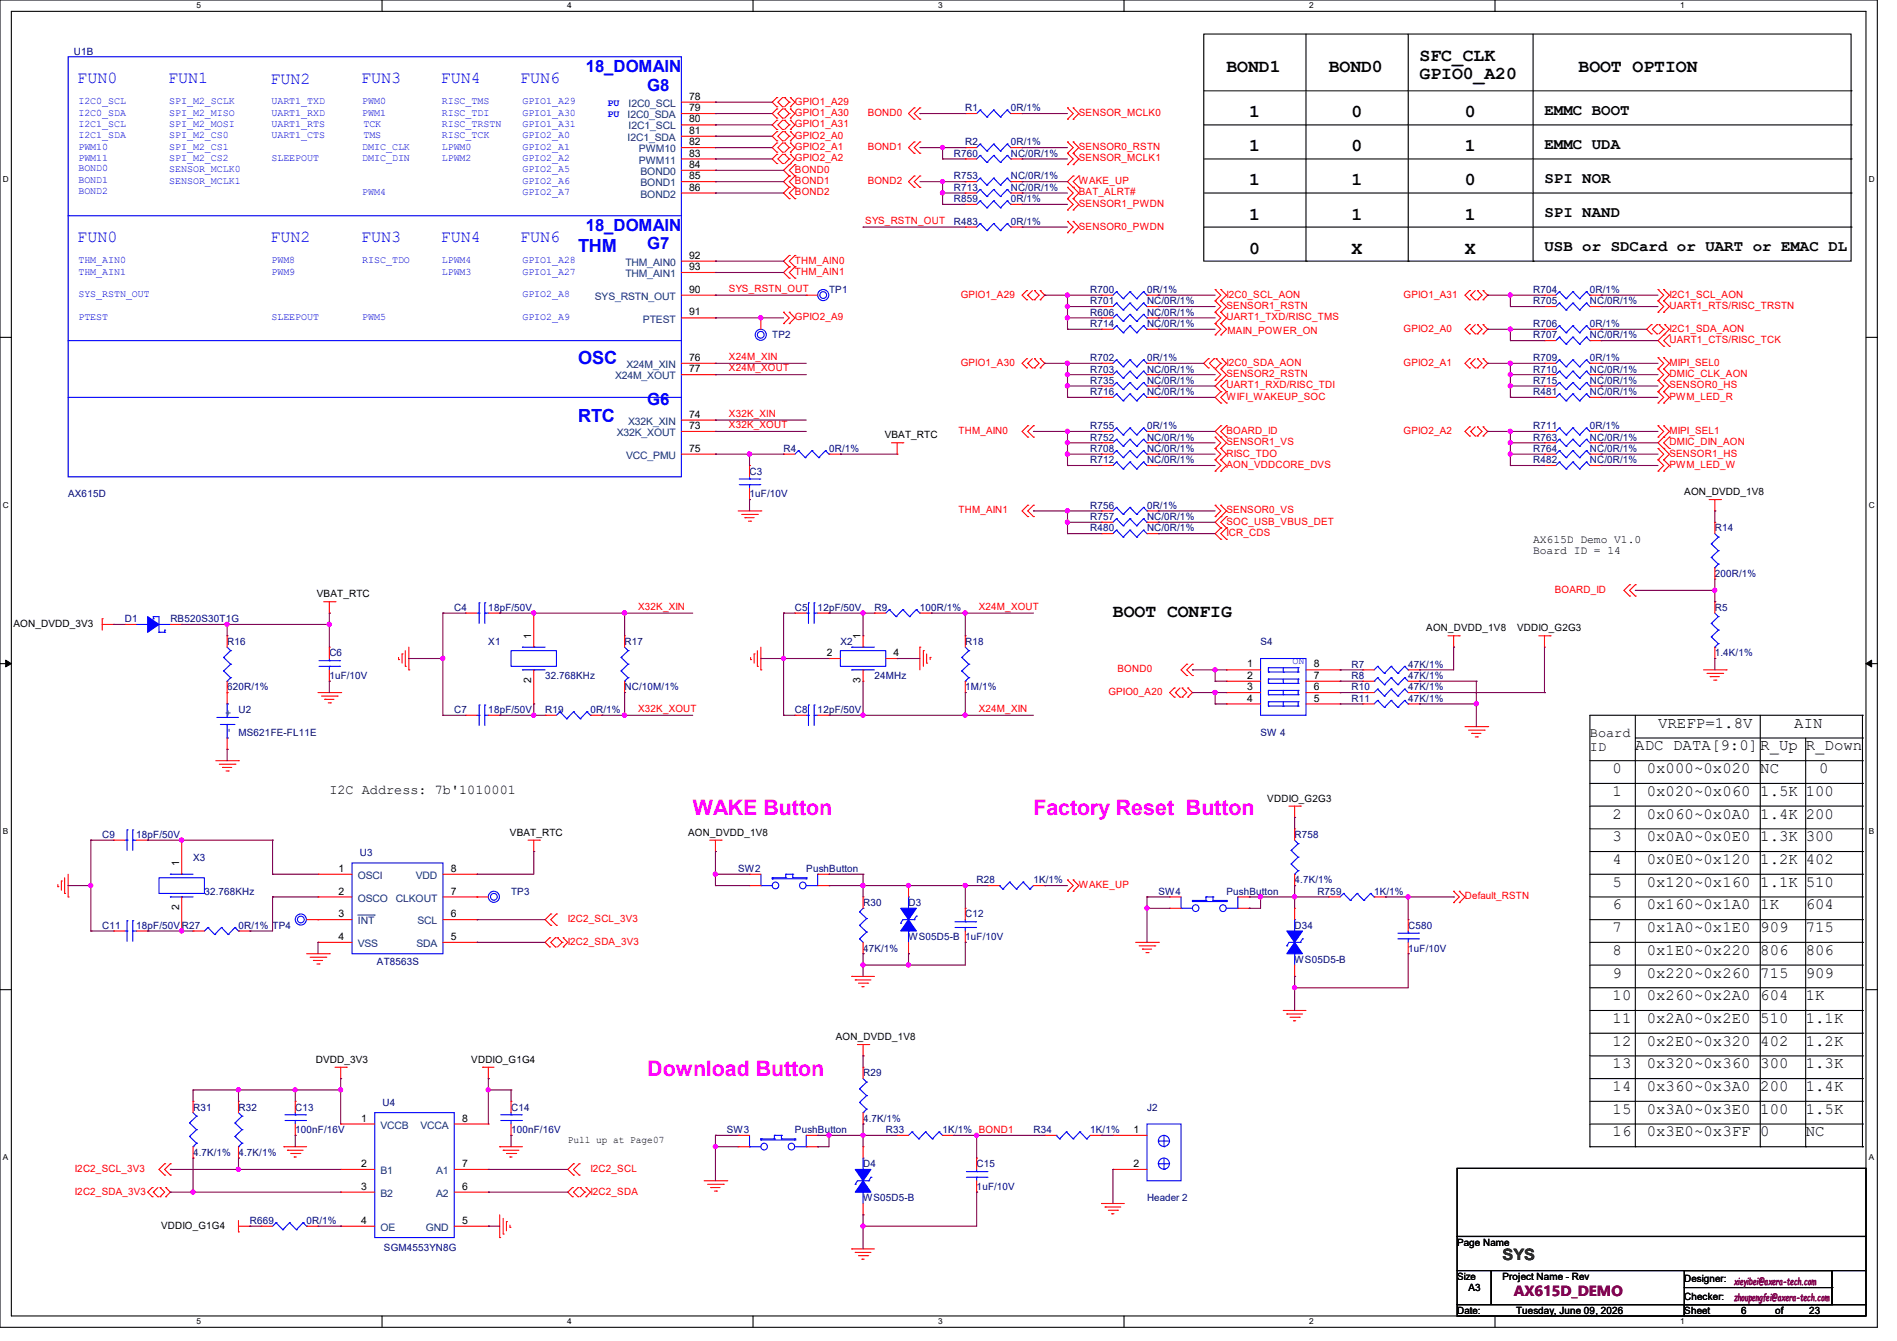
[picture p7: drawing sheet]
<svg xmlns="http://www.w3.org/2000/svg" width="297mm" height="210mm" viewBox="0 0 297 210" stroke-linecap="round" stroke-linejoin="round" font-family="sans-serif">
<defs><g id="words">
<g font-size="3.3" fill="#f0f">
<text x="108.5" y="127.6">WAKE Button</text>
<text x="161.8" y="127.6">Factory Reset Button</text>
<text x="101.3" y="168.5">Download Button</text>
</g>
<g font-size="2.8">
<text x="192" y="11.3">BOND1</text>
<text x="208" y="11.3">BOND0</text>
<text x="222.2" y="9.5">SFC_CLK</text>
<text x="247.1" y="11.3">BOOT OPTION</text>
<text x="222.2" y="12.3">GPIO0_A20</text>
<text x="195.6" y="23.7">1</text>
<text x="195.6" y="18.4">1</text>
<text x="211.6" y="18.4">0</text>
<text x="211.6" y="23.7">0</text>
<text x="229.4" y="18.4">0</text>
<text x="229.4" y="23.7">1</text>
<text x="195.6" y="29">1</text>
<text x="211.6" y="29">1</text>
<text x="229.4" y="29">0</text>
<text x="195.6" y="34.4">1</text>
<text x="211.6" y="34.4">1</text>
<text x="229.4" y="34.4">1</text>
<text x="195.6" y="39.7">0</text>
<text x="211.6" y="39.7">X</text>
<text x="229.4" y="39.7">X</text>
<text x="174.2" y="96.6">BOOT CONFIG</text>
</g>
<g font-size="2.8" fill="#00f">
<text x="90.5" y="39.4">THM</text>
<text x="90.5" y="57">OSC</text>
<text x="90.5" y="66.1">RTC</text>
</g>
<g font-size="2.6" fill="#00f">
<text x="91.7" y="11.3">18_DOMAIN</text>
<text x="12.1" y="13">FUN0</text>
<text x="26.3" y="13">FUN1</text>
<text x="42.3" y="13.1">FUN2</text>
<text x="56.6" y="13">FUN3</text>
<text x="69" y="13">FUN4</text>
<text x="81.4" y="13">FUN6</text>
<text x="101.3" y="14.3">G8</text>
<text x="12.1" y="37.8">FUN0</text>
<text x="42.3" y="37.8">FUN2</text>
<text x="56.6" y="37.8">FUN3</text>
<text x="69" y="37.8">FUN4</text>
<text x="81.4" y="37.8">FUN6</text>
<text x="91.7" y="36.2">18_DOMAIN</text>
<text x="101.3" y="39">G7</text>
<text x="101.3" y="63.4">G6</text>
</g>
<g font-size="2.5">
<text x="241.8" y="18">EMMC BOOT</text>
<text x="241.8" y="23.3">EMMC UDA</text>
<text x="241.8" y="28.7">SPI NOR</text>
<text x="241.8" y="34">SPI NAND</text>
<text x="241.8" y="39.3">USB or SDCard or UART or EMAC DL</text>
<text x="259.6" y="114">VREFP=1.8V</text>
<text x="280.9" y="114">AIN</text>
<text x="256" y="117.5">ADC DATA[9:0]</text>
<text x="275.6" y="117.5">R_Up</text>
<text x="282.7" y="117.5">R_Down</text>
<text x="252.5" y="121.1">0</text>
<text x="252.5" y="124.6">1</text>
<text x="257.8" y="121.1">0x000~0x020</text>
<text x="257.8" y="124.6">0x020~0x060</text>
<text x="275.6" y="124.6">1.5K</text>
<text x="275.6" y="121.1">NC</text>
<text x="282.7" y="124.6">100</text>
<text x="284.8" y="121.1">0</text>
<text x="252.5" y="128.2">2</text>
<text x="252.5" y="131.7">3</text>
<text x="257.8" y="128.2">0x060~0x0A0</text>
<text x="257.8" y="131.7">0x0A0~0x0E0</text>
<text x="275.6" y="128.2">1.4K</text>
<text x="275.6" y="131.7">1.3K</text>
<text x="282.7" y="128.2">200</text>
<text x="282.7" y="131.7">300</text>
<text x="252.5" y="135.3">4</text>
<text x="257.8" y="135.3">0x0E0~0x120</text>
<text x="275.6" y="135.3">1.2K</text>
<text x="282.7" y="135.3">402</text>
<text x="252.5" y="138.9">5</text>
<text x="252.5" y="142.4">6</text>
<text x="257.8" y="142.4">0x160~0x1A0</text>
<text x="257.8" y="138.9">0x120~0x160</text>
<text x="275.6" y="142.4">1K</text>
<text x="275.6" y="138.9">1.1K</text>
<text x="282.7" y="138.9">510</text>
<text x="282.7" y="142.4">604</text>
<text x="252.5" y="146">7</text>
<text x="252.5" y="149.5">8</text>
<text x="257.8" y="149.5">0x1E0~0x220</text>
<text x="257.8" y="146">0x1A0~0x1E0</text>
<text x="275.6" y="146">909</text>
<text x="275.6" y="149.5">806</text>
<text x="282.7" y="146">715</text>
<text x="282.7" y="149.5">806</text>
<text x="252.5" y="153.1">9</text>
<text x="257.8" y="153.1">0x220~0x260</text>
<text x="275.6" y="153.1">715</text>
<text x="282.7" y="153.1">909</text>
<text x="252.5" y="156.6">10</text>
<text x="252.5" y="160.2">11</text>
<text x="257.8" y="160.2">0x2A0~0x2E0</text>
<text x="257.8" y="156.6">0x260~0x2A0</text>
<text x="275.6" y="156.6">604</text>
<text x="275.6" y="160.2">510</text>
<text x="282.7" y="156.6">1K</text>
<text x="282.7" y="160.2">1.1K</text>
<text x="252.5" y="163.7">12</text>
<text x="252.5" y="167.3">13</text>
<text x="257.8" y="163.7">0x2E0~0x320</text>
<text x="257.8" y="167.3">0x320~0x360</text>
<text x="275.6" y="163.7">402</text>
<text x="275.6" y="167.3">300</text>
<text x="282.7" y="167.3">1.3K</text>
<text x="282.7" y="163.7">1.2K</text>
<text x="252.5" y="170.9">14</text>
<text x="257.8" y="170.9">0x360~0x3A0</text>
<text x="275.6" y="170.9">200</text>
<text x="282.7" y="170.9">1.4K</text>
<text x="252.5" y="178">16</text>
<text x="252.5" y="174.4">15</text>
<text x="257.8" y="174.4">0x3A0~0x3E0</text>
<text x="257.8" y="178">0x3E0~0x3FF</text>
<text x="275.6" y="174.4">100</text>
<text x="275.6" y="178">0</text>
<text x="282.7" y="174.4">1.5K</text>
<text x="282.7" y="178">NC</text>
</g>
<text font-size="2.5" fill="#008000" x="235.2" y="197.3">SYS</text>
<text font-size="2.3" fill="#800080" x="237" y="203">AX615D_DEMO</text>
<g font-size="2.1">
<text x="248.9" y="115.4">Board</text>
<text x="248.9" y="117.6">ID</text>
<text x="51.6" y="124.3">I2C Address: 7b'1010001</text>
</g>
<g font-size="1.8">
<text x="240" y="85">AX615D Demo V1.0</text>
<text x="240" y="86.7">Board ID = 14</text>
</g>
<g font-size="1.6" fill="#000080">
<text x="11.6" y="8.6">U1B</text>
<text x="151.1" y="17.4">R1</text>
<text x="158.2" y="17.4">0R/1%</text>
<text x="151.1" y="22.8">R2</text>
<text x="158.2" y="22.8">0R/1%</text>
<text x="149.4" y="24.6">R760</text>
<text x="149.4" y="28.1">R753</text>
<text x="149.4" y="29.9">R713</text>
<text x="158.2" y="24.6">NC/0R/1%</text>
<text x="158.2" y="28.1">NC/0R/1%</text>
<text x="158.2" y="29.9">NC/0R/1%</text>
<text x="149.4" y="35.2">R483</text>
<text x="149.4" y="31.7">R859</text>
<text x="158.2" y="35.2">0R/1%</text>
<text x="158.2" y="31.7">0R/1%</text>
<text x="129.8" y="45.9">TP1</text>
<text x="170.7" y="45.9">R700</text>
<text x="170.7" y="47.7">R701</text>
<text x="179.6" y="45.9">0R/1%</text>
<text x="179.6" y="47.7">NC/0R/1%</text>
<text x="240" y="45.9">R704</text>
<text x="240" y="47.7">R705</text>
<text x="248.9" y="45.9">0R/1%</text>
<text x="248.9" y="47.7">NC/0R/1%</text>
<text x="120.9" y="53">TP2</text>
<text x="170.7" y="51.2">R714</text>
<text x="170.7" y="49.4">R606</text>
<text x="179.6" y="51.2">NC/0R/1%</text>
<text x="179.6" y="49.4">NC/0R/1%</text>
<text x="240" y="51.2">R706</text>
<text x="240" y="53">R707</text>
<text x="248.9" y="51.2">0R/1%</text>
<text x="248.9" y="53">NC/0R/1%</text>
<text x="170.7" y="56.6">R702</text>
<text x="170.7" y="58.3">R703</text>
<text x="179.6" y="56.6">0R/1%</text>
<text x="179.6" y="58.3">NC/0R/1%</text>
<text x="240" y="56.6">R709</text>
<text x="240" y="58.3">R710</text>
<text x="248.9" y="56.6">0R/1%</text>
<text x="248.9" y="58.3">NC/0R/1%</text>
<text x="170.7" y="61.9">R716</text>
<text x="170.7" y="60.1">R735</text>
<text x="179.6" y="61.9">NC/0R/1%</text>
<text x="179.6" y="60.1">NC/0R/1%</text>
<text x="240" y="60.1">R715</text>
<text x="240" y="61.9">R481</text>
<text x="248.9" y="60.1">NC/0R/1%</text>
<text x="248.9" y="61.9">NC/0R/1%</text>
<text x="122.7" y="70.8">R4</text>
<text x="129.8" y="70.8">0R/1%</text>
<text x="170.7" y="70.8">R708</text>
<text x="170.7" y="67.2">R755</text>
<text x="170.7" y="69">R752</text>
<text x="179.6" y="70.8">NC/0R/1%</text>
<text x="179.6" y="67.2">0R/1%</text>
<text x="179.6" y="69">NC/0R/1%</text>
<text x="240" y="69">R763</text>
<text x="240" y="70.8">R764</text>
<text x="240" y="67.2">R711</text>
<text x="248.9" y="69">NC/0R/1%</text>
<text x="248.9" y="70.8">NC/0R/1%</text>
<text x="248.9" y="67.2">0R/1%</text>
<text x="10.7" y="77.9">AX615D</text>
<text x="117.3" y="74.3">C3</text>
<text x="117.3" y="77.9">1uF/10V</text>
<text x="170.7" y="72.6">R712</text>
<text x="179.6" y="72.6">NC/0R/1%</text>
<text x="240" y="72.6">R482</text>
<text x="248.9" y="72.6">NC/0R/1%</text>
<text x="170.7" y="81.4">R757</text>
<text x="170.7" y="83.2">R480</text>
<text x="170.7" y="79.7">R756</text>
<text x="179.6" y="81.4">NC/0R/1%</text>
<text x="179.6" y="83.2">NC/0R/1%</text>
<text x="179.6" y="79.7">0R/1%</text>
<text x="268.5" y="83.2">R14</text>
<text x="71.1" y="95.7">C4</text>
<text x="76.5" y="95.7">18pF/50V</text>
<text x="124.5" y="95.7">C5</text>
<text x="128" y="95.7">12pF/50V</text>
<text x="136.9" y="95.7">R9</text>
<text x="144" y="95.7">100R/1%</text>
<text x="268.5" y="90.3">200R/1%</text>
<text x="268.5" y="95.7">R5</text>
<text x="19.6" y="97.5">D1</text>
<text x="26.7" y="97.5">RB520S30T1G</text>
<text x="35.6" y="101">R16</text>
<text x="76.5" y="101">X1</text>
<text x="97.8" y="101">R17</text>
<text x="131.6" y="101">X2</text>
<text x="151.1" y="101">R18</text>
<text x="197.4" y="101">S4</text>
<text x="51.6" y="102.8">C6</text>
<text x="51.6" y="106.3">1uF/10V</text>
<text x="85.3" y="106.3">32.768KHz</text>
<text x="136.9" y="106.3">24MHz</text>
<text x="211.6" y="104.6">R7</text>
<text x="211.6" y="106.3">R8</text>
<text x="220.5" y="104.6">47K/1%</text>
<text x="220.5" y="106.3">47K/1%</text>
<text x="268.5" y="102.8">1.4K/1%</text>
<text x="35.6" y="108.1">620R/1%</text>
<text x="37.3" y="111.7">U2</text>
<text x="71.1" y="111.7">C7</text>
<text x="76.5" y="111.7">18pF/50V</text>
<text x="85.3" y="111.7">R19</text>
<text x="92.5" y="111.7">0R/1%</text>
<text x="97.8" y="108.1">NC/10M/1%</text>
<text x="124.5" y="111.7">C8</text>
<text x="128" y="111.7">12pF/50V</text>
<text x="151.1" y="108.1">1M/1%</text>
<text x="211.6" y="109.9">R11</text>
<text x="211.6" y="108.1">R10</text>
<text x="220.5" y="109.9">47K/1%</text>
<text x="220.5" y="108.1">47K/1%</text>
<text x="37.3" y="115.2">MS621FE-FL11E</text>
<text x="197.4" y="115.2">SW 4</text>
<text x="16" y="131.2">C9</text>
<text x="21.3" y="131.2">18pF/50V</text>
<text x="202.7" y="131.2">R758</text>
<text x="30.2" y="134.8">X3</text>
<text x="56.3" y="134.1">U3</text>
<text x="115.6" y="136.6">SW2</text>
<text x="126.2" y="136.6">PushButton</text>
<text x="32" y="140.1">32.768KHz</text>
<text x="80" y="140.1">TP3</text>
<text x="135.1" y="141.9">R30</text>
<text x="142.2" y="141.9">D3</text>
<text x="151.1" y="143.7">C12</text>
<text x="152.9" y="138.3">R28</text>
<text x="161.8" y="138.3">1K/1%</text>
<text x="181.4" y="140.1">SW4</text>
<text x="192" y="140.1">PushButton</text>
<text x="202.7" y="138.3">4.7K/1%</text>
<text x="206.2" y="140.1">R759</text>
<text x="215.1" y="140.1">1K/1%</text>
<text x="16" y="145.5">C11</text>
<text x="21.3" y="145.5">18pF/50V</text>
<text x="28.4" y="145.5">R27</text>
<text x="37.3" y="145.5">0R/1%</text>
<text x="42.7" y="145.5">TP4</text>
<text x="135.1" y="149">47K/1%</text>
<text x="142.2" y="147.2">WS05D5-B 1uF/10V</text>
<text x="202.7" y="145.5">D34</text>
<text x="220.5" y="145.5">C580</text>
<text x="220.5" y="149">1uF/10V</text>
<text x="59" y="151.1">AT8563S</text>
<text x="202.7" y="150.8">WS05D5-B</text>
<text x="30.2" y="173.9">R31</text>
<text x="37.3" y="173.9">R32</text>
<text x="46.2" y="173.9">C13</text>
<text x="59.9" y="173.2">U4</text>
<text x="80" y="173.9">C14</text>
<text x="135.1" y="168.6">R29</text>
<text x="179.6" y="173.9">J2</text>
<text x="46.2" y="177.5">100nF/16V</text>
<text x="80" y="177.5">100nF/16V</text>
<text x="113.8" y="177.5">SW3</text>
<text x="124.5" y="177.5">PushButton</text>
<text x="135.1" y="175.7">4.7K/1%</text>
<text x="138.7" y="177.5">R33</text>
<text x="147.6" y="177.5">1K/1% BOND1</text>
<text x="161.8" y="177.5">R34</text>
<text x="170.7" y="177.5">1K/1%</text>
<text x="30.2" y="181">4.7K/1%</text>
<text x="37.3" y="181">4.7K/1%</text>
<text x="135.1" y="182.8">D4</text>
<text x="152.9" y="182.8">C15</text>
<text x="39.1" y="191.7">R669</text>
<text x="48" y="191.7">0R/1%</text>
<text x="135.1" y="188.1">WS05D5-B</text>
<text x="152.9" y="186.4">1uF/10V</text>
<text x="179.6" y="188.1">Header 2</text>
<text x="60.1" y="196">SGM4553YN8G</text>
</g>
<g font-size="1.6" fill="#00f">
<text x="12.3" y="16.3">I2C0_SCL</text>
<text x="26.5" y="16.3">SPI_M2_SCLK</text>
<text x="42.5" y="16.3">UART1_TXD</text>
<text x="56.7" y="16.3">PWM0</text>
<text x="69.2" y="16.3">RISC_TMS</text>
<text x="81.8" y="16.3">GPIO1_A29</text>
<text x="95.1" y="16.6">PU</text>
<text x="12.3" y="18.1">I2C0_SDA</text>
<text x="12.3" y="19.9">I2C1_SCL</text>
<text x="12.3" y="21.7">I2C1_SDA</text>
<text x="12.3" y="23.5">PWM10</text>
<text x="26.5" y="18.1">SPI_M2_MISO</text>
<text x="26.5" y="19.9">SPI_M2_MOSI</text>
<text x="26.5" y="21.7">SPI_M2_CS0</text>
<text x="26.5" y="23.5">SPI_M2_CS1</text>
<text x="42.5" y="18.1">UART1_RXD</text>
<text x="42.5" y="19.9">UART1_RTS</text>
<text x="42.5" y="21.7">UART1_CTS</text>
<text x="56.7" y="23.5">DMIC_CLK</text>
<text x="56.7" y="18.1">PWM1</text>
<text x="56.9" y="19.9">TCK</text>
<text x="56.9" y="21.7">TMS</text>
<text x="69.2" y="23.5">LPWM0</text>
<text x="69.2" y="18.1">RISC_TDI</text>
<text x="69.2" y="19.9">RISC_TRSTN</text>
<text x="69.2" y="21.7">RISC_TCK</text>
<text x="81.8" y="18.1">GPIO1_A30</text>
<text x="81.8" y="19.9">GPIO1_A31</text>
<text x="81.8" y="21.7">GPIO2_A0</text>
<text x="81.8" y="23.5">GPIO2_A1</text>
<text x="95.1" y="18.3">PU</text>
<text x="12.3" y="25.2">PWM11</text>
<text x="12.3" y="26.8">BOND0</text>
<text x="12.3" y="28.6">BOND1</text>
<text x="26.5" y="25.2">SPI_M2_CS2</text>
<text x="26.5" y="27">SENSOR_MCLK0</text>
<text x="26.5" y="28.8">SENSOR_MCLK1</text>
<text x="42.5" y="25.2">SLEEPOUT</text>
<text x="56.7" y="25.2">DMIC_DIN</text>
<text x="69.2" y="25.2">LPWM2</text>
<text x="81.8" y="25.2">GPIO2_A2</text>
<text x="81.8" y="27">GPIO2_A5</text>
<text x="81.8" y="28.8">GPIO2_A6</text>
<text x="12.3" y="30.4">BOND2</text>
<text x="56.7" y="30.6">PWM4</text>
<text x="81.8" y="30.6">GPIO2_A7</text>
<text x="12.3" y="41.2">THM_AIN0</text>
<text x="42.5" y="41.2">PWM8</text>
<text x="56.7" y="41.2">RISC_TDO</text>
<text x="69.2" y="41.2">LPWM4</text>
<text x="81.8" y="41.2">GPIO1_A28</text>
<text x="12.3" y="43">THM_AIN1</text>
<text x="12.3" y="46.6">SYS_RSTN_OUT</text>
<text x="42.5" y="43">PWM9</text>
<text x="69.2" y="43">LPWM3</text>
<text x="81.8" y="43">GPIO1_A27</text>
<text x="81.8" y="46.6">GPIO2_A8</text>
<text x="12.3" y="50.1">PTEST</text>
<text x="42.5" y="50.1">SLEEPOUT</text>
<text x="56.7" y="50.1">PWM5</text>
<text x="81.8" y="50.1">GPIO2_A9</text>
<text x="202.4" y="104">ON</text>
</g>
<g font-size="1.6" fill="#004080">
<text x="98.4" y="16.7">I2C0_SCL</text>
<text x="98.3" y="18.5">I2C0_SDA</text>
<text x="98.3" y="22.1">I2C1_SDA</text>
<text x="98.4" y="20.3">I2C1_SCL</text>
<text x="100" y="23.8">PWM10</text>
<text x="100" y="25.6">PWM11</text>
<text x="100.3" y="27.4">BOND0</text>
<text x="100.3" y="29.2">BOND1</text>
<text x="100.3" y="30.9">BOND2</text>
<text x="97.9" y="41.6">THM_AIN0</text>
<text x="93.1" y="46.9">SYS_RSTN_OUT</text>
<text x="97.9" y="43.4">THM_AIN1</text>
<text x="100.7" y="50.5">PTEST</text>
<text x="96.3" y="59.4">X24M_XOUT</text>
<text x="98.1" y="57.6">X24M_XIN</text>
<text x="96.6" y="68.3">X32K_XOUT</text>
<text x="98" y="71.8">VCC_PMU</text>
<text x="98.3" y="66.5">X32K_XIN</text>
<text x="36.3" y="112.1" transform="rotate(-90 36.3 112.1)">+</text>
<text x="36.3" y="114.7" transform="rotate(-90 36.3 114.7)">-</text>
<text x="56" y="137.6">OSCI</text>
<text x="65.1" y="137.6">VDD</text>
<text x="56" y="141.2">OSCO</text>
<text x="62" y="141.2">CLKOUT</text>
<text x="56" y="144.7">INT</text>
<text x="56" y="148.3">VSS</text>
<text x="65.2" y="148.3">SDA</text>
<text x="65.4" y="144.7">SCL</text>
<text x="59.6" y="176.7">VCCB</text>
<text x="65.8" y="176.7">VCCA</text>
<text x="59.6" y="183.9">B1</text>
<text x="68.3" y="183.9">A1</text>
<text x="59.6" y="187.4">B2</text>
<text x="68.3" y="187.4">A2</text>
<text x="59.6" y="192.7">OE</text>
<text x="66.7" y="192.7">GND</text>
</g>
<g font-size="1.6">
<text x="107.9" y="17.4">79</text>
<text x="107.9" y="15.6">78</text>
<text x="107.9" y="21">81</text>
<text x="107.9" y="19.2">80</text>
<text x="107.9" y="22.7">82</text>
<text x="107.9" y="24.5">83</text>
<text x="107.9" y="26.3">84</text>
<text x="107.9" y="28.1">85</text>
<text x="107.9" y="29.8">86</text>
<text x="107.9" y="40.5">92</text>
<text x="107.9" y="42.3">93</text>
<text x="107.9" y="45.8">90</text>
<text x="107.9" y="49.4">91</text>
<text x="107.9" y="58.3">77</text>
<text x="107.9" y="56.5">76</text>
<text x="107.9" y="65.4">74</text>
<text x="107.9" y="67.2">73</text>
<text x="107.9" y="70.7">75</text>
<text x="138.5" y="68.7">VBAT_RTC</text>
<text x="263.7" y="77.6">AON_DVDD_1V8</text>
<text x="49.6" y="93.6">VBAT_RTC</text>
<text x="2.1" y="98.2">AON_DVDD_3V3</text>
<text x="83.2" y="100.1" transform="rotate(-90 83.2 100.1)">1</text>
<text x="134.7" y="100.1" transform="rotate(-90 134.7 100.1)">1</text>
<text x="223.3" y="98.9">AON_DVDD_1V8</text>
<text x="237.5" y="98.9">VDDIO_G2G3</text>
<text x="83.2" y="107" transform="rotate(-90 83.2 107)">2</text>
<text x="129.5" y="102.7">2</text>
<text x="134.7" y="107" transform="rotate(-90 134.7 107)">3</text>
<text x="139.9" y="102.7">4</text>
<text x="195.2" y="104.5">1</text>
<text x="195.2" y="106.3">2</text>
<text x="205.7" y="106.3">7</text>
<text x="205.7" y="104.5">8</text>
<text x="195.2" y="108.1">3</text>
<text x="195.2" y="109.9">4</text>
<text x="205.7" y="109.9">5</text>
<text x="205.7" y="108.1">6</text>
<text x="198.4" y="125.6">VDDIO_G2G3</text>
<text x="79.8" y="130.9">VBAT_RTC</text>
<text x="107.7" y="130.9">AON_DVDD_1V8</text>
<text x="28.1" y="135.7" transform="rotate(-90 28.1 135.7)">1</text>
<text x="53" y="136.5">1</text>
<text x="70.6" y="136.5">8</text>
<text x="28.1" y="142.6" transform="rotate(-90 28.1 142.6)">2</text>
<text x="53" y="140.1">2</text>
<text x="53" y="143.6">3</text>
<text x="70.6" y="143.6">6</text>
<text x="70.6" y="140.1">7</text>
<text x="53" y="147.2">4</text>
<text x="70.6" y="147.2">5</text>
<text x="49.4" y="166.5">DVDD_3V3</text>
<text x="73.8" y="166.5">VDDIO_G1G4</text>
<text x="130.9" y="162.9">AON_DVDD_1V8</text>
<text x="56.6" y="175.6">1</text>
<text x="72.3" y="175.6">8</text>
<text x="88.9" y="179">Pull up at Page07</text>
<text x="177.5" y="177.4">1</text>
<text x="56.6" y="182.8">2</text>
<text x="72.3" y="182.8">7</text>
<text x="177.5" y="182.8">2</text>
<text x="56.6" y="186.3">3</text>
<text x="56.6" y="191.6">4</text>
<text x="72.3" y="186.3">6</text>
<text x="72.3" y="191.6">5</text>
<text x="25.2" y="192.4">VDDIO_G1G4</text>
<text x="228.1" y="195.1">Page Name</text>
<text x="228.1" y="200.4">Size</text>
<text x="229.9" y="202.2">A3</text>
<text x="235.2" y="200.4">Project Name - Rev</text>
<text x="263.7" y="200.7">Designer:</text>
<text x="263.7" y="203.6">Checker:</text>
<text x="228.1" y="205.7">Date:</text>
<text x="237.4" y="205.7">Tuesday, June 09, 2026</text>
<text x="263.7" y="205.7">Sheet</text>
<text x="272.6" y="205.7">6</text>
<text x="277.9" y="205.7">of</text>
<text x="283.3" y="205.7">23</text>
</g>
<g font-size="1.6" fill="#f00">
<text x="124.5" y="16.4">GPIO1_A29</text>
<text x="124.5" y="18.2">GPIO1_A30</text>
<text x="124.5" y="19.9">GPIO1_A31</text>
<text x="124.5" y="21.7">GPIO2_A0</text>
<text x="124.5" y="23.5">GPIO2_A1</text>
<text x="135.8" y="18.2">BOND0</text>
<text x="135.8" y="23.5">BOND1</text>
<text x="168.9" y="18.2">SENSOR_MCLK0</text>
<text x="168.9" y="23.5">SENSOR0_RSTN</text>
<text x="124.5" y="25.3">GPIO2_A2</text>
<text x="124.5" y="27.1">BOND0</text>
<text x="124.5" y="28.8">BOND1</text>
<text x="135.8" y="28.8">BOND2</text>
<text x="168.9" y="25.3">SENSOR_MCLK1</text>
<text x="168.9" y="28.8">WAKE_UP</text>
<text x="124.5" y="30.6">BOND2</text>
<text x="135.5" y="35">SYS_RSTN_OUT</text>
<text x="168.9" y="30.6">BAT_ALRT#</text>
<text x="168.9" y="35.9">SENSOR0_PWDN</text>
<text x="168.9" y="32.4">SENSOR1_PWDN</text>
<text x="124.5" y="41.3">THM_AIN0</text>
<text x="114.1" y="45.7">SYS_RSTN_OUT</text>
<text x="124.5" y="43.1">THM_AIN1</text>
<text x="150.4" y="46.6">GPIO1_A29</text>
<text x="192" y="46.6">I2C0_SCL_AON</text>
<text x="219.8" y="46.6">GPIO1_A31</text>
<text x="261.4" y="46.6">I2C1_SCL_AON</text>
<text x="124.5" y="50.2">GPIO2_A9</text>
<text x="192" y="50.2">UART1_TXD/RISC_TMS</text>
<text x="192" y="48.4">SENSOR1_RSTN</text>
<text x="192.2" y="52.3">MAIN_POWER_ON</text>
<text x="219.8" y="51.9">GPIO2_A0</text>
<text x="261.4" y="48.4">UART1_RTS/RISC_TRSTN</text>
<text x="261.4" y="51.9">I2C1_SDA_AON</text>
<text x="261.4" y="53.7">UART1_CTS/RISC_TCK</text>
<text x="114.1" y="56.3">X24M_XIN</text>
<text x="114.1" y="58.1">X24M_XOUT</text>
<text x="150.4" y="57.3">GPIO1_A30</text>
<text x="192" y="59.1">SENSOR2_RSTN</text>
<text x="192" y="57.3">I2C0_SDA_AON</text>
<text x="219.8" y="57.3">GPIO2_A1</text>
<text x="261.4" y="59.1">DMIC_CLK_AON</text>
<text x="261.4" y="57.3">MIPI_SEL0</text>
<text x="114.1" y="65.2">X32K_XIN</text>
<text x="192" y="60.8">UART1_RXD/RISC_TDI</text>
<text x="192" y="62.6">WIFI_WAKEUP_SOC</text>
<text x="261.4" y="60.8">SENSOR0_HS</text>
<text x="261.4" y="62.6">PWM_LED_R</text>
<text x="114.1" y="67">X32K_XOUT</text>
<text x="150.1" y="67.9">THM_AIN0</text>
<text x="192" y="71.5">RISC_TDO</text>
<text x="192" y="67.9">BOARD_ID</text>
<text x="192" y="69.7">SENSOR1_VS</text>
<text x="219.8" y="67.9">GPIO2_A2</text>
<text x="261.4" y="71.5">SENSOR1_HS</text>
<text x="261.4" y="67.9">MIPI_SEL1</text>
<text x="261.4" y="69.7">DMIC_DIN_AON</text>
<text x="192" y="73.3">AON_VDDCORE_DVS</text>
<text x="261.4" y="73.3">PWM_LED_W</text>
<text x="150.1" y="80.4">THM_AIN1</text>
<text x="192" y="82.2">SOC_USB_VBUS_DET</text>
<text x="192" y="80.4">SENSOR0_VS</text>
<text x="192" y="83.9">ICR_CDS</text>
<text x="99.9" y="95.5">X32K_XIN</text>
<text x="153.2" y="95.5">X24M_XOUT</text>
<text x="243.4" y="92.8">BOARD_ID</text>
<text x="175" y="105.3">BOND0</text>
<text x="99.9" y="111.5">X32K_XOUT</text>
<text x="153.2" y="111.5">X24M_XIN</text>
<text x="173.5" y="108.8">GPIO0_A20</text>
<text x="168.9" y="139.1">WAKE_UP</text>
<text x="229.4" y="140.8">Default_RSTN</text>
<text x="88.9" y="148">I2C2_SDA_3V3</text>
<text x="88.9" y="144.4">I2C2_SCL_3V3</text>
<text x="11.7" y="183.5">I2C2_SCL_3V3</text>
<text x="92.5" y="183.5">I2C2_SCL</text>
<text x="11.7" y="187.1">I2C2_SDA_3V3</text>
<text x="92.5" y="187.1">I2C2_SDA</text>
</g>
<g font-size="1.6" fill="#800080">
<text x="271.5" y="201.2">xieyibei@axera-tech.com</text>
<text x="271.5" y="203.7">zhoupengfei@axera-tech.com</text>
</g>
<g font-size="1.3">
<text x="30.8" y="1.3">5</text>
<text x="88.8" y="1.3">4</text>
<text x="146.9" y="1.3">3</text>
<text x="205" y="1.3">2</text>
<text x="263.1" y="1.3">1</text>
<text x=".5" y="28.4">D</text>
<text x="292.6" y="28.4">D</text>
<text x=".5" y="79.5">C</text>
<text x="292.6" y="79.5">C</text>
<text x=".5" y="130.6">B</text>
<text x="292.6" y="130.6">B</text>
<text x=".5" y="181.7">A</text>
<text x="292.6" y="181.7">A</text>
<text x="30.8" y="207.4">5</text>
<text x="88.8" y="207.4">4</text>
<text x="146.9" y="207.4">3</text>
<text x="205" y="207.4">2</text>
<text x="263.1" y="207.4">1</text>
</g>
</g></defs>
<g fill="none" stroke="#000" stroke-width=".17">
<path d="M0 0h293.9v207.9h-293.9zM1.8 1.8h290.3v204.3h-290.3zM59.8 0v1.8M117.9 0v1.8M176 0v1.8M188.5 5.3h101.3v35.6h-101.3zM188.5 14.2h101.3M188.5 19.6h101.3M204.5 5.3v35.6M220.5 5.3v35.6M234.1 0v1.8M240 5.3v35.6"/>
<path d="M289.8 14.2h.1M289.8 19.6h.1M188.5 24.9h101.3M188.5 30.2h101.3M188.5 35.6h101.3M289.8 24.9h.1M289.8 30.2h.1M289.8 35.6h.1M0 52.8h1.8M204.5 40.9h.1M220.5 40.9h.1M240 40.9h.1"/>
<path d="M292.1 52.8h1.8M0 103.9h1.8M248.9 119.1h42.7M256 112v67.6M256 115.6h35.6M275.6 112v67.6M282.7 115.6v64M291.6 119.1h.1M291.6 112h.1M291.6 115.6h.1M291.6 112h-42.7v67.6M291.6 112v67.6"/>
<path d="M292.1 103.9h1.8M248.9 122.7h42.7M248.9 126.2h42.7M248.9 129.8h42.7M248.9 133.3h42.7M248.9 136.9h42.7M291.6 122.7h.1M291.6 126.2h.1M291.6 129.8h.1M291.6 133.3h.1M291.6 136.9h.1M0 155h1.8"/>
<path d="M248.9 140.5h42.7M248.9 144h42.7M248.9 147.6h42.7M248.9 151.1h42.7M248.9 154.7h42.7M248.9 158.2h42.7M291.6 140.5h.1M291.6 144h.1M291.6 147.6h.1M291.6 151.1h.1M291.6 154.7h.1M291.6 158.2h.1"/>
<path d="M292.1 155h1.8M248.9 179.6h.1M248.9 161.8h42.7M248.9 165.4h42.7M248.9 168.9h42.7M248.9 172.5h42.7M248.9 176h42.7M248.9 179.6h42.7M256 179.6h.1M275.6 179.6h.1M282.7 179.6h.1M291.6 179.6h.1"/>
<path d="M291.6 161.8h.1M291.6 165.4h.1M291.6 168.9h.1M291.6 172.5h.1M291.6 176h.1M228.1 183h64v10.6h-64zM228.1 193.6h64v5.4h-64zM228.1 199h5.4v5.3h-5.4zM233.5 199h53.3v5.3h-53.3zM263.7 199h23.1v5.3h-23.1zM286.8 199h5.3v5.3h-5.3zM59.8 206.1v1.8"/>
<path d="M117.9 206.1v1.8M176 206.1v1.8M228.1 204.3h35.6v1.8h-35.6zM234.1 206.1v1.8M263.7 204.3h28.4v1.8h-28.4zM263.7 201.6h23.1M286.8 201.6h.1"/>
</g>
<path d="M.9 103.4l.9 .5-.9 .5zM292.1 103.9l.9-.5v1z" fill="#000"/>
<path d="M.9 103.4l.9 .5-.9 .5zM292.1 103.9l.9-.5v1z" fill="none" stroke="#000" stroke-width=".16"/>
<g fill="none" stroke="#f00" stroke-width=".17">
<path d="M121.6 15.3h.1M121.6 16.7h.1M121.6 17.1h.1M121.6 18.5h.1M121.6 18.8h.1M121.6 15.3l-.7 .7 .7 .7M121.6 18.8l-.7 .8 .7 .7M121.6 17.1l-.7 .7 .7 .7M122.5 15.3h.1M122.5 16.7h.1M122.5 17.1h.1M122.5 18.5h.1"/>
<path d="M122.5 18.8h.1M122.5 15.3l-.7 .7 .7 .7M122.5 17.1l-.7 .7 .7 .7M122.5 18.8l-.7 .8 .7 .7M122.9 15.3h.1M122.9 17.1h.1M122.9 18.8h.1M122.9 17.1l.7 .7M122.9 15.3l.7 .7M122.9 18.8l.7 .8M123.6 16h.1M123.6 17.8h.1"/>
<path d="M123.6 19.6h.1M123.6 16l-.7 .7M123.6 17.8l-.7 .7M123.6 19.6l-.7 .7M123.7 16.7h.1M123.7 15.3h.1M123.7 18.5h.1M123.7 17.1h.1M123.7 18.8h.1M123.7 18.8l.8 .8-.8 .7M123.7 15.3l.8 .7-.8 .7M123.7 17.1l.8 .7-.8 .7"/>
<path d="M143.1 16.9h.1M143.1 18.7h.1M143.1 16.9l-.9 .9 .9 .9M144 16.9h.1M144 18.7h.1M144 16.9l-.9 .9 .9 .9M167.1 18.7h.1M167.1 16.9h.1M167.1 16.9l.9 .9-.9 .9M168 18.7h.1M168 16.9h.1M168 16.9l.9 .9-.9 .9"/>
<path d="M121.6 20.3h.1M121.6 20.6h.1M121.6 22.1h.1M121.6 22.4h.1M121.6 23.8h.1M121.6 24.2h.1M121.6 25.6h.1M121.6 20.6l-.7 .7 .7 .8M121.6 22.4l-.7 .7 .7 .7M121.6 24.2l-.7 .7 .7 .7M122.5 20.3h.1M122.5 20.6h.1"/>
<path d="M122.5 22.1h.1M122.5 22.4h.1M122.5 23.8h.1M122.5 24.2h.1M122.5 25.6h.1M122.5 20.6l-.7 .7 .7 .8M122.5 22.4l-.7 .7 .7 .7M122.5 24.2l-.7 .7 .7 .7M122.9 20.6h.1M122.9 22.4h.1M122.9 24.2h.1M122.9 20.6l.7 .7"/>
<path d="M122.9 22.4l.7 .7M122.9 24.2l.7 .7M123.6 21.3h.1M123.6 23.1h.1M123.6 24.9h.1M123.6 25.8h.1M123.6 27.6h.1M123.6 29.3h.1M123.6 31.1h.1M123.6 21.3l-.7 .8M123.6 23.1l-.7 .7M123.6 25.8l-.9 .9 .9 .9"/>
<path d="M123.6 24.9l-.7 .7M123.6 27.6l-.9 .8 .9 .9M123.6 29.3l-.9 .9 .9 .9M123.7 20.3h.1M123.7 22.1h.1M123.7 20.6h.1M123.7 23.8h.1M123.7 22.4h.1M123.7 25.6h.1M123.7 24.2h.1M123.7 20.6l.8 .7-.8 .8M123.7 22.4l.8 .7-.8 .7"/>
<path d="M123.7 24.2l.8 .7-.8 .7M124.5 27.6h.1M124.5 25.8h.1M124.5 29.3h.1M124.5 31.1h.1M124.5 25.8l-.9 .9 .9 .9M124.5 27.6l-.9 .8 .9 .9M124.5 29.3l-.9 .9 .9 .9M143.1 22.2h.1M143.1 24h.1M143.1 27.6h.1M143.1 29.3h.1"/>
<path d="M143.1 27.6l-.9 .8 .9 .9M143.1 22.2l-.9 .9 .9 .9M144 22.2h.1M144 24h.1M144 27.6h.1M144 29.3h.1M144 27.6l-.9 .8 .9 .9M144 22.2l-.9 .9 .9 .9M167.1 24h.1M167.1 22.2h.1M167.1 25.8h.1M167.1 31.1h.1"/>
<path d="M167.1 29.3h.1M167.1 36.4h.1M167.1 34.7h.1M167.1 32.9h.1M167.1 22.2l.9 .9-.9 .9M167.1 24l.9 .9-.9 .9M167.1 29.3l.9 .9-.9 .9M167.1 34.7l.9 .9-.9 .8M167.1 31.1l.9 .9-.9 .9M168 24h.1M168 22.2h.1M168 25.8h.1"/>
<path d="M168 27.6h.1M168 29.3h.1M168 31.1h.1M168 36.4h.1M168 34.7h.1M168 32.9h.1M168 22.2l.9 .9-.9 .9M168 24l.9 .9-.9 .9M168 27.6l-.9 .8 1.8 1.8-.9 .9M168 34.7l.9 .9-.9 .8M168 31.1l.9 .9-.9 .9M168.9 29.3h.1"/>
<path d="M168.9 27.6h.1M168.9 27.6l-.9 .8 .9 .9M122.7 50.7h.1M122.7 48.9h.1M122.7 48.9l.9 .9-.9 .9M123.6 50.7h.1M123.6 48.9h.1M123.6 40h.1M123.6 41.8h.1M123.6 43.6h.1M123.6 48.9l.9 .9-.9 .9M123.6 40l-.9 .9 .9 .9"/>
<path d="M123.6 41.8l-.9 .9 .9 .9M124.5 41.8h.1M124.5 40h.1M124.5 43.6h.1M124.5 40l-.9 .9 .9 .9M124.5 41.8l-.9 .9 .9 .9M160.7 45.5h.1M160.7 46.9h.1M160.7 56.2h.1M160.7 57.6h.1M160.7 45.5l-.7 .7 .7 .7M160.7 56.2l-.7 .7 .7 .7"/>
<path d="M160.9 46.2h.1M160.9 56.9h.1M160.9 46.2l.7 .7M160.9 56.9l.7 .7M161.6 46.9h.1M161.6 57.6h.1M161.6 45.5l-.7 .7M161.6 56.2l-.7 .7M162 46.9h.1M162 45.5h.1M162 57.6h.1M162 56.2h.1"/>
<path d="M162 45.5l.7 .7-.7 .7M162 56.2l.7 .7-.7 .7M162.9 46.9h.1M162.9 45.5h.1M162.9 57.6h.1M162.9 56.2h.1M162.9 45.5l.7 .7-.7 .7M162.9 56.2l.7 .7-.7 .7M189.2 56.2h.1M189.2 57.6h.1M189.2 56.2l-.7 .7 .7 .7M190.1 56.2h.1"/>
<path d="M190.1 57.6h.1M190.1 56.2l-.7 .7 .7 .7M190.2 50.7h.1M190.2 48.9h.1M190.2 52.5h.1M190.2 59.6h.1M190.2 57.8h.1M190.2 47.1h.1M190.2 45.3h.1M190.2 48.9l.9 .9-.9 .9M190.2 50.7l.9 .9-.9 .9M190.2 57.8l.9 .9-.9 .9"/>
<path d="M190.2 45.3l.9 .9-.9 .9M190.2 47.1l.9 .9-.9 .9M190.4 56.2h.1M190.4 56.2l.7 .7M191.1 50.7h.1M191.1 48.9h.1M191.1 52.5h.1M191.1 59.6h.1M191.1 57.8h.1M191.1 56.9h.1M191.1 47.1h.1M191.1 45.3h.1"/>
<path d="M191.1 48.9l.9 .9-.9 .9M191.1 50.7l.9 .9-.9 .9M191.1 57.8l.9 .9-1.8 1.8 .9 .8M191.1 56.9l-.7 .7M191.1 45.3l.9 .9-.9 .9M191.1 47.1l.9 .9-.9 .9M191.3 57.6h.1M191.3 56.2h.1M191.3 56.2l.7 .7-.7 .7M192 59.6h.1M192 59.6l-.9 .9 .9 .8M230.1 45.5h.1"/>
<path d="M230.1 46.9h.1M230.1 50.8h.1M230.1 52.3h.1M230.1 56.2h.1M230.1 57.6h.1M230.1 45.5l-.7 .7 .7 .7M230.1 50.8l-.7 .8 .7 .7M230.1 56.2l-.7 .7 .7 .7M230.3 46.2h.1M230.3 51.6h.1M230.3 56.9h.1M230.3 46.2l.7 .7"/>
<path d="M230.3 51.6l.7 .7M230.3 56.9l.7 .7M231 46.9h.1M231 52.3h.1M231 57.6h.1M231 45.5l-.7 .7M231 50.8l-.7 .8M231 56.2l-.7 .7M231.3 46.9h.1M231.3 45.5h.1M231.3 52.3h.1M231.3 50.8h.1"/>
<path d="M231.3 57.6h.1M231.3 56.2h.1M231.3 45.5l.7 .7-.7 .7M231.3 50.8l.7 .8-.7 .7M231.3 56.2l.7 .7-.7 .7M232.2 46.9h.1M232.2 45.5h.1M232.2 52.3h.1M232.2 50.8h.1M232.2 57.6h.1M232.2 56.2h.1M232.2 45.5l.7 .7-.7 .7"/>
<path d="M232.2 50.8l.7 .8-.7 .7M232.2 56.2l.7 .7-.7 .7M258.5 50.8h.1M258.5 52.3h.1M258.5 50.8l-.7 .8 .7 .7M259.4 50.8h.1M259.4 52.3h.1M259.4 50.8l-.7 .8 .7 .7M259.6 47.1h.1M259.6 45.3h.1M259.6 48.9h.1M259.6 59.6h.1"/>
<path d="M259.6 57.8h.1M259.6 56h.1M259.6 45.3l.9 .9-.9 .9M259.6 47.1l.9 .9-.9 .9M259.6 57.8l.9 .9-.9 .9M259.6 56l.9 .9-.9 .9M259.6 59.6l.9 .9-.9 .8M259.8 50.8h.1M259.8 50.8l.7 .8M260.5 47.1h.1M260.5 45.3h.1M260.5 48.9h.1"/>
<path d="M260.5 51.6h.1M260.5 52.5h.1M260.5 54.2h.1M260.5 59.6h.1M260.5 57.8h.1M260.5 56h.1M260.5 45.3l.9 .9-.9 .9M260.5 47.1l.9 .9-.9 .9M260.5 52.5l-.9 .8 .9 .9M260.5 51.6l-.7 .7M260.5 57.8l.9 .9-.9 .9M260.5 56l.9 .9-.9 .9"/>
<path d="M260.5 59.6l.9 .9-.9 .8M260.6 52.3h.1M260.6 50.8h.1M260.6 50.8l.8 .8-.8 .7M261.4 54.2h.1M261.4 52.5h.1M261.4 52.5l-.9 .8 .9 .9M139.6 69.3h1.8M140.5 71.1h.1M140.5 69.3v1.8M141.4 69.3h.1M160.9 66.7h.1"/>
<path d="M160.9 68.5h.1M160.9 79.1h.1M160.9 66.7l-.9 .9 .9 .9M160.9 79.1l-.9 .9 .9 .9M161.8 66.7h.1M161.8 68.5h.1M161.8 79.1h.1M161.8 66.7l-.9 .9 .9 .9M161.8 79.1l-.9 .9 .9 .9M190.2 72h.1M190.2 70.2h.1M190.2 68.5h.1"/>
<path d="M190.2 79.1h.1M190.2 73.8h.1M190.2 70.2l.9 .9-.9 .9M190.2 68.5l.9 .8-.9 .9M190.2 79.1l.9 .9-.9 .9M190.2 72l.9 .9-.9 .9M191.1 72h.1M191.1 70.2h.1M191.1 61.3h.1M191.1 63.1h.1M191.1 66.7h.1M191.1 68.5h.1"/>
<path d="M191.1 79.1h.1M191.1 73.8h.1M191.1 70.2l.9 .9-.9 .9M191.1 61.3l-.9 .9 .9 .9M191.1 66.7l-.9 .9 1.8 1.7-.9 .9M191.1 79.1l.9 .9-1.8 1.8 .9 .9M191.1 72l.9 .9-.9 .9M192 61.3h.1M192 63.1h.1M192 68.5h.1M192 66.7h.1M192 61.3l-.9 .9 .9 .9"/>
<path d="M192 66.7l-.9 .9 .9 .9M230.1 66.8h.1M230.1 68.3h.1M230.1 66.8l-.7 .8 .7 .7M230.3 67.6h.1M230.3 67.6l.7 .7M231 68.3h.1M231 66.8l-.7 .8M231.3 68.3h.1M231.3 66.8h.1M231.3 66.8l.7 .8-.7 .7M232.2 68.3h.1"/>
<path d="M232.2 66.8h.1M232.2 66.8l.7 .8-.7 .7M259.6 61.3h.1M259.6 72h.1M259.6 70.2h.1M259.6 68.5h.1M259.6 66.7h.1M259.6 63.1h.1M259.6 73.8h.1M259.6 70.2l.9 .9-.9 .9M259.6 66.7l.9 .9-.9 .9M259.6 61.3l.9 .9-.9 .9"/>
<path d="M259.6 72l.9 .9-.9 .9M260.5 61.3h.1M260.5 72h.1M260.5 70.2h.1M260.5 68.5h.1M260.5 66.7h.1M260.5 63.1h.1M260.5 73.8h.1M260.5 66.7l.9 .9-1.8 1.7 1.8 1.8-.9 .9M260.5 61.3l.9 .9-.9 .9M260.5 72l.9 .9-.9 .9M261.4 70.2h.1"/>
<path d="M261.4 68.5h.1M261.4 68.5l-.9 .8 .9 .9M267.6 78.2h1.8M268.5 78.2v1.8M269.4 78.2h.1M16 96.9h.1M16 97.8h1.8M16 96.9v1.8M17.8 97.8h.1M50.7 94.2h1.8M51.6 96h.1M51.6 94.2v1.8"/>
<path d="M52.5 94.2h.1M72.9 96h.1M72.9 96h1.8M76.5 96h1.7M78.2 96h.1M115.6 80h3.5M116.1 80.6h2.5M116.6 81.1h.1M116.6 81.1h1.5M117.2 81.6h.3M117.5 81.6h.1M118.6 80.6h.1"/>
<path d="M119.1 80h.1M160.9 80.9h.1M161.8 80.9h.1M172.5 81.8h.1M172.5 81.8h1.7M179.6 81.8h1.8M181.4 81.8h.1M190.2 80.9h.1M191.1 80.9h.1M191.1 82.7h.1M191.1 84.5h.1M191.1 82.7l-.9 .9 .9 .9"/>
<path d="M192 82.7h.1M192 80.9h.1M192 84.5h.1M192 80.9l-.9 .9 .9 .9M192 82.7l-.9 .9 .9 .9M226.7 99.6h1.8M227.6 99.6v1.7M228.5 99.6h.1M240.9 99.6h1.8M241.8 99.6v1.7M242.7 99.6h.1M255.1 91.6h.1"/>
<path d="M255.1 93.3h.1M255.1 91.6l-.8 .9 .8 .8M256 91.6h.1M256 93.3h.1M256 91.6l-.9 .9 .9 .8M268.5 80h.1M33.8 119.1h3.5M34.3 119.7h2.5M36.8 119.7h.1M37.3 119.1h.1M49.8 108.5h3.5M50.3 109h2.5"/>
<path d="M50.8 109.5h.1M50.8 109.5h1.5M51.4 110.1h.3M51.7 110.1h.1M52.8 109h.1M53.3 108.5h.1M62.4 103.3h.1M62.4 103v.3M62.9 102.4h.1M62.9 102.4v1.4M63.5 104.4h.1M63.5 101.9v2.5"/>
<path d="M64 104.9h.1M64 101.3v3.6M117.5 103.3h.1M117.5 103v.3M118.1 102.4h.1M118.1 102.4v1.4M118.6 104.4h.1M118.6 101.9v2.5M119.1 104.9h.1M119.1 101.3v3.6M144 101.3h.1M144 101.3v3.6"/>
<path d="M144.6 101.9h.1M144.6 101.9v2.5M145.1 103.8h.1M145.1 102.4v1.4M145.6 103h.1M145.6 103v.3M183.9 107.7h.1M183.9 109.2h.1M183.9 107.7l-.8 .8 .8 .7M184 108.5h.1M184 108.5l.7 .7M184.7 109.2h.1"/>
<path d="M184.7 107.7l-.7 .8M185.1 109.2h.1M185.1 107.7h.1M185.1 107.7l.7 .8-.7 .7M185.8 104h.1M185.8 105.8h.1M185.8 104l-.9 .9 .9 .9M186 109.2h.1M186 107.7h.1M186 107.7l.7 .8-.7 .7M186.7 104h.1M186.7 105.8h.1"/>
<path d="M186.7 104l-.9 .9 .9 .9M213.4 110.2h.1M213.4 110.2h1.7M220.5 110.2h1.7M222.2 110.2h.1M227.6 101.3h.1M229.4 113.8h3.5M229.9 114.3h2.5M230.4 114.9h.1M230.4 114.9h1.5M231 115.4h.3M231.3 115.4h.1"/>
<path d="M232.4 114.3h.1M232.9 113.8h.1M241.8 101.3h.1M266.7 104.9h3.6M267.3 105.5h2.4M267.8 106h.1M267.8 106h1.4M268.3 106.5h.3M268.6 106.5h.1M269.7 105.5h.1M270.3 104.9h.1M9.1 138.9h.1"/>
<path d="M9.1 138.5v.4M9.6 138h.1M9.6 138v1.4M10.1 139.9h.1M10.1 137.5v2.4M10.7 136.9v3.6M34.8 120.2h.1M34.8 120.2h1.5M35.4 120.7h.3M35.7 120.7h.1M82.7 131.6h1.8M83.6 133.3h.1"/>
<path d="M83.6 131.6v1.7M84.5 131.6h.1M111.1 131.6h1.8M112 133.3h.1M112 131.6v1.7M112.9 131.6h.1M167.1 139.6h.1M167.1 137.8h.1M167.1 137.8l.9 .9-.9 .9M168 139.6h.1M168 137.8h.1M168 137.8l.9 .9-.9 .9"/>
<path d="M201.8 126.2h1.8M202.7 128h.1M202.7 126.2v1.8M203.6 126.2h.1M227.6 139.6h.1M227.6 139.6l.9 .9-.9 .9M228.5 139.6h.1M228.5 139.6l.9 .9-.9 .9M10.7 140.5h.1M48 149.4h3.6M48.6 149.9h2.4M49.1 150.4h.1"/>
<path d="M49.1 150.4h1.4M49.6 151h.4M50 151h.1M51 149.9h.1M51.6 149.4h.1M86.1 146.9h.1M86.1 148.3h.1M86.1 146.9l-.8 .7 .8 .7M86.2 143.1h.1M86.2 144.9h.1M86.2 143.1l-.9 .9 .9 .9M87 146.9h.1"/>
<path d="M87 148.3h.1M87 146.9l-.8 .7 .8 .7M87.1 144.9h.1M87.1 143.1h.1M87.1 143.1l-.9 .9 .9 .9M87.3 146.9h.1M87.3 146.9l.7 .7M88 147.6h.1M88 147.6l-.7 .7M88.2 148.3h.1M88.2 146.9h.1M88.2 146.9l.7 .7-.7 .7"/>
<path d="M133.3 152.9h.1M133.3 152.9h3.6M133.9 153.5h.1M133.9 153.5h2.5M134.4 154h1.4M135 154.5h.1M135 154.5h.3M135.8 154h.1M177.8 147.6h3.6M178.4 148.1h2.4M178.9 148.6h.1M178.9 148.6h1.4"/>
<path d="M179.4 149.2h.3M179.7 149.2h.1M180.8 148.1h.1M181.4 147.6h.1M200.9 158.2h.1M200.9 158.2h3.6M201.5 158.8h.1M201.5 158.8h2.4M202 159.3h1.4M202.5 159.9h.1M202.5 159.9h.4M203.4 159.3h.1"/>
<path d="M227.6 141.4h.1M228.5 141.4h.1M44.4 179.6h.1M44.4 179.6h3.6M52.5 167.1h1.7M53.3 168.9h.1M53.3 167.1v1.8M54.2 167.1h.1M75.6 167.1h.1M75.6 167.1h1.7M76.5 168.9h.1M76.5 167.1v1.8"/>
<path d="M78.2 179.6h.1M78.2 179.6h3.6M80 172.5h.1M80 177.8h.1M80 172.5v1.7M80 176v1.8M134.2 163.6h1.8M135.1 165.4h.1M135.1 163.6v1.8M136 163.6h.1M23.8 186h.1M23.8 187.4h.1"/>
<path d="M23.8 186l-.7 .7 .7 .7M24 186.7h.1M24 186.7l.7 .7M24.7 187.4h.1M24.7 186l-.7 .7M25.1 187.4h.1M25.1 186h.1M25.1 186l.7 .7-.7 .7M25.8 182.2h.1M25.8 184h.1M25.8 182.2l-.9 .9 .9 .9M26 187.4h.1"/>
<path d="M26 186h.1M26 186l.7 .7-.7 .7M26.7 182.2h.1M26.7 184h.1M26.7 182.2l-.9 .9 .9 .9M37.3 192.9h.1M37.3 192h1.8M37.3 191.1v1.8M39.1 192h.1M45 180.1h.1M45 180.1h2.5M45.5 180.6h1.4"/>
<path d="M46.1 181.2h.1M46.1 181.2h.3M46.9 180.6h.1M78.2 193.8h.1M78.2 190.2v3.6M78.8 180.1h.1M78.8 193.3h.1M78.8 180.1h2.4M78.8 190.8v2.5M79.3 191.3h.1M79.3 180.6h1.4M79.3 191.3v1.4"/>
<path d="M79.8 181.2h.1M79.8 192.2h.1M79.8 181.2h.4M79.8 191.9v.3M80.7 180.6h.1M89.6 186h.1M89.6 187.4h.1M89.6 186l-.7 .7 .7 .7M89.8 182.2h.1M89.8 184h.1M89.8 182.2l-.9 .9 .9 .9M90.5 186h.1"/>
<path d="M90.5 187.4h.1M90.5 186l-.7 .7 .7 .7M90.7 184h.1M90.7 182.2h.1M90.7 182.2l-.9 .9 .9 .9M90.8 186h.1M90.8 186l.8 .7M91.6 186.7h.1M91.6 186.7l-.8 .7M91.7 187.4h.1M91.7 186h.1M91.7 186l.8 .7-.8 .7"/>
<path d="M110.2 184.9h3.6M110.8 185.5h2.4M111.3 186h.1M111.3 186h1.4M111.8 186.5h.4M112.2 186.5h.1M113.2 185.5h.1M113.8 184.9h.1M133.3 195.6h.1M133.3 195.6h3.6M133.9 196.1h.1M133.9 196.1h2.5"/>
<path d="M134.4 196.6h1.4M135 197.2h.1M135 197.2h.3M135.8 196.6h.1M172.5 188.5h.1M172.5 188.5h3.5M173 189h.1M173 189h2.5M173.5 189.5h1.5M174.1 190.1h.1M174.1 190.1h.3M175 189.5h.1"/>
</g>
<g fill="none" stroke="#00f" stroke-width=".17">
<path d="M21.3 97.8h1.8M23.1 97.8h.1M24 96.6h.1M24 96.9h.1M24 96.6h.9v2.4M24 96.6v.3M24.9 99h.1M24.9 97.8h1.8M24.9 99h.9M25.8 99h.1M25.8 98.7h.1M25.8 98.7v.3"/>
<path d="M26.7 97.8h.1M74.7 96h.3M75 96h.1M75 94.4h.1M75 94.4v3.2M75.9 94.4h.1M75.9 96h.1M75.9 96h.6M75.9 94.4v3.2M174.8 81.2h.1M174.8 81.2l-.6 .6M174.8 81.2l1.1 1.1"/>
<path d="M175.9 82.3h.1M176.9 81.2h.1M176.9 81.2l-1 1.1M176.9 81.2l1.1 1.1M178 82.3h.1M179 81.2h.1M179 81.2l-1 1.1M179 81.2l.6 .6M179.6 81.8h.1M215.7 109.7h.1M215.7 109.7l-.6 .5M215.7 109.7l1 1.1"/>
<path d="M216.7 110.8h.1M217.8 109.7h.1M217.8 109.7l-1.1 1.1M217.8 109.7l1.1 1.1M218.9 110.8h.1M219.9 109.7h.1M219.9 109.7l-1 1.1M219.9 109.7l.6 .5M220.5 110.2h.1M78.4 175.5h3.2M78.4 174.6h3.2M80 174.6h.1"/>
<path d="M80 175.5h.1M80 174.2v.4M80 175.5v.5M81.6 175.5h.1M81.6 174.6h.1"/>
</g>
<path d="M23.1 96.6l1.8 1.2-1.8 1.2z" fill-rule="evenodd" fill="#00f"/>
<g fill="none" stroke="#00f" stroke-width=".17">
<path d="M153.5 35h.1M153.5 35l-.6 .6M153.5 35l1 1.1M154.5 36.1h.1M155.6 35h.1M155.6 35l-1.1 1.1M155.6 35l1 1.1M156.6 36.1h.1M157.7 35h.1M157.7 35l-1.1 1.1M157.7 35l.5 .6M158.2 35.6h.1"/>
<path d="M174.8 51h.1M174.8 51l-.6 .6M174.8 51l1.1 1.1M175.9 52.1h.1M176.9 51h.1M176.9 51l-1 1.1M176.9 51l1.1 1.1M178 52.1h.1M179 51h.1M179 51l-1 1.1M179 51l.6 .6M179.6 51.6h.1"/>
<path d="M244.1 59.9h.1M244.1 45.7h.1M244.1 47.5h.1M244.1 59.9l-.5 .6M244.1 59.9l1.1 1.1M244.1 45.7l-.5 .5M244.1 45.7l1.1 1.1M244.1 47.5l-.5 .5M244.1 47.5l1.1 1.1M245.2 46.8h.1M245.2 48.6h.1M246.3 59.9h.1"/>
<path d="M246.3 45.7h.1M246.3 47.5h.1M246.3 59.9l-1.1 1.1M246.3 59.9l1 1.1M246.3 45.7l-1.1 1.1M246.3 45.7l1 1.1M246.3 47.5l-1.1 1.1M246.3 47.5l1 1.1M247.3 46.8h.1M247.3 48.6h.1M248.4 59.9h.1M248.4 45.7h.1"/>
<path d="M248.4 47.5h.1M248.4 59.9l-1.1 1.1M248.4 59.9l.5 .6M248.4 45.7l-1.1 1.1M248.4 45.7l.5 .5M248.4 47.5l-1.1 1.1M248.4 47.5l.5 .5M248.9 46.2h.1M248.9 48h.1M174.8 72.3h.1M174.8 72.3l-.6 .6M174.8 72.3l1.1 1.1"/>
<path d="M175.9 73.4h.1M176.9 72.3h.1M176.9 72.3l-1 1.1M176.9 72.3l1.1 1.1M178 73.4h.1M179 72.3h.1M179 72.3l-1 1.1M179 72.3l.6 .6M179.6 72.9h.1M245.2 61h.1M247.3 61h.1M248.9 60.5h.1"/>
<path d="M23.1 96.6l1.8 1.2-1.8 1.2zM34 112.4h3.2M34.5 113.5h2.1M35.6 115.6h.1M35.6 110.2h.1M35.6 113.5h.1M35.6 110.2v2.2M35.6 113.5v2.1M36.6 113.5h.1M37.2 112.4h.1M131.6 101.9h7.1v2.5h-7.1zM133.3 104.9h.1"/>
<path d="M133.3 101.3h.1M133.3 104.9h3.6M133.3 101.3h3.6M135.1 101.3h.1M135.1 104.9h.1M197.4 103.1h7.1v8.9h-7.1zM198.6 105.2h.1M198.6 104.6h.1M198.6 107h.1M198.6 106.3h.1M198.6 108.8h.1M198.6 108.1h.1"/>
<path d="M198.6 110.6h.1M198.6 109.9h.1M198.6 104.6h4.6M198.6 105.2h4.6M198.6 104.6v.6M198.6 106.3v.7M198.6 108.1v.7M198.6 109.9v.7M198.6 106.3h4.6M198.6 107h4.6M198.6 108.1h4.6M198.6 108.8h4.6"/>
<path d="M198.6 109.9h4.6M198.6 110.6h4.6M200.9 105.2h.1M200.9 107h.1M200.9 108.8h.1M200.9 110.6h.1M200.9 104.6v.6M200.9 106.3v.7M200.9 108.1v.7M200.9 109.9v.7M203.2 104.6h.1M203.2 105.2h.1"/>
<path d="M203.2 106.3h.1M203.2 107h.1M203.2 108.1h.1M203.2 108.8h.1M203.2 109.9h.1M203.2 110.6h.1M203.2 104.6v.6M203.2 106.3v.7M203.2 108.1v.7M203.2 109.9v.7M55.1 135.1h14.2v14.3h-14.2zM201.5 148.1h.1"/>
<path d="M202.7 149.4h.1M202.7 144h.1M202.7 144v1.8M202.7 149.4v1.7M203.6 147.6h.1M203.6 147.6h-1.8l-.3 .5M203.9 147h.1M203.9 147l-.3 .6M134.6 170.5h.1M134.6 172.6h.1M134.6 170.5l1.1 1.1M134.6 172.6l1.1 1.1"/>
<path d="M135.1 174.2h.1M135.1 168.9l.6 .6M135.7 169.5h.1M135.7 171.6h.1M135.7 173.7h.1M135.7 169.5l-1.1 1M135.7 171.6l-1.1 1M135.7 173.7l-.6 .5M43.2 191.5h.1M43.2 191.5l-.5 .5M43.2 191.5l1.1 1.1M44.3 192.6h.1"/>
<path d="M45.3 191.5h.1M45.3 191.5l-1 1.1M45.3 191.5l1.1 1.1M46.4 192.6h.1M47.5 191.5h.1M47.5 191.5l-1.1 1.1M47.5 191.5l.5 .5M48 192h.1"/>
<circle cx="119.1" cy="52.4" r=".87"/>
<circle cx="119.1" cy="52.4" r=".53"/>
</g>
<g fill="none" stroke="#f00" stroke-width=".17">
<path d="M151.1 35.6h.1M151.1 35.6h1.8M158.2 35.6h1.8M160 35.6h.1M119.1 49.8h.1M119.1 49.8v1.8M172.5 51.6h.1M172.5 51.6h1.7M179.6 51.6h1.8M181.4 51.6h.1M241.8 46.2h.1M241.8 48h.1"/>
<path d="M241.8 46.2h1.8M241.8 48h1.8M248.9 46.2h1.8M248.9 48h1.8M250.7 46.2h.1M250.7 48h.1M172.5 72.9h.1M172.5 72.9h1.7M179.6 72.9h1.8M181.4 72.9h.1M241.8 60.5h.1M241.8 60.5h1.8"/>
<path d="M248.9 60.5h1.8M250.7 60.5h.1M19.6 97.8h.1M19.6 97.8h1.7M26.7 97.8h1.7M28.4 97.8h.1M135.1 99.6h.1M135.1 99.6v1.7M35.6 108.5h.1M35.6 117.3h.1M35.6 108.5v1.7M35.6 115.6v1.7"/>
<path d="M129.8 103.1h.1M129.8 103.1h1.8M135.1 106.7h.1M135.1 104.9v1.8M138.7 103.1h1.8M140.5 103.1h.1M192 104.9h.1M192 106.7h.1M192 108.5h.1M192 110.2h.1M192 104.9h5.4M192 106.7h5.4"/>
<path d="M192 108.5h5.4M192 110.2h5.4M204.5 104.9h5.3M204.5 106.7h5.3M204.5 108.5h5.3M204.5 110.2h5.3M209.8 110.2h.1M209.8 108.5h.1M209.8 106.7h.1M209.8 104.9h.1M49.8 136.9h.1M49.8 136.9h5.3"/>
<path d="M69.3 136.9h5.4M74.7 136.9h.1M49.8 140.5h.1M49.8 144h.1M49.8 147.6h.1M49.8 140.5h5.3M49.8 144h5.3M49.8 147.6h5.3M69.3 140.5h5.4M69.3 144h5.4M69.3 147.6h5.4M74.7 147.6h.1"/>
<path d="M74.7 144h.1M74.7 140.5h.1M135.1 167.1h.1M135.1 176h.1M135.1 167.1v1.8M135.1 174.2v1.8M40.9 192h.1M40.9 192h1.8M48 192h1.8M49.8 192h.1"/>
</g>
<path d="M56 143.3h2.6M58.6 143.3h.1" fill="none" stroke="#004080" stroke-width=".16"/>
<path d="M202.7 147.6l1.2 1.8h-2.4z" fill-rule="evenodd" fill="#00f"/>
<path d="M202.7 147.6l1.2 1.8h-2.4z" fill="none" stroke="#00f" stroke-width=".17"/>
<path d="M201.5 145.8h2.4l-1.2 1.8z" fill-rule="evenodd" fill="#00f"/>
<g fill="none" stroke="#00f" stroke-width=".17">
<path d="M10.7 8.9h96v65.8h-96zM153.5 17.2h.1M153.5 17.2l-.6 .6M153.5 17.2l1 1.1M154.5 18.3h.1M155.6 17.2h.1M155.6 17.2l-1.1 1.1M155.6 17.2l1 1.1M156.6 18.3h.1M157.7 17.2h.1M157.7 17.2l-1.1 1.1M157.7 17.2l.5 .6"/>
<path d="M158.2 17.8h.1M10.7 33.8h.1M10.7 33.8h96M153.5 22.6h.1M153.5 22.6l-.6 .5M153.5 22.6l1 1.1M154.5 23.7h.1M155.6 22.6h.1M155.6 22.6l-1.1 1.1M155.6 22.6l1 1.1M156.6 23.7h.1M157.7 22.6h.1"/>
<path d="M157.7 22.6l-1.1 1.1M157.7 22.6l.5 .5M158.2 23.1h.1M10.7 53.3h.1M10.7 53.3h96M244.1 51h.1M244.1 51l-.5 .6M244.1 51l1.1 1.1M245.2 52.1h.1M246.3 51h.1M246.3 51l-1.1 1.1M246.3 51l1 1.1"/>
<path d="M247.3 52.1h.1M248.4 51h.1M248.4 51l-1.1 1.1M248.4 51l.5 .6M248.9 51.6h.1M10.7 62.2h.1M10.7 62.2h96M174.8 70.6h.1M174.8 67h.1M174.8 70.6l-.6 .5M174.8 70.6l1.1 1.1M174.8 67l-.6 .6"/>
<path d="M174.8 67l1.1 1.1M175.9 71.7h.1M175.9 68.1h.1M176.9 70.6h.1M176.9 67h.1M176.9 70.6l-1 1.1M176.9 70.6l1.1 1.1M176.9 67l-1 1.1M176.9 67l1.1 1.1M178 71.7h.1M178 68.1h.1M179 70.6h.1"/>
<path d="M179 67h.1M179 70.6l-1 1.1M179 70.6l.6 .5M179 67l-1 1.1M179 67l.6 .6M179.6 71.1h.1M179.6 67.6h.1M244.1 68.8h.1M244.1 68.8l-.5 .5M244.1 68.8l1.1 1.1M245.2 69.9h.1M246.3 68.8h.1"/>
<path d="M246.3 68.8l-1.1 1.1M246.3 68.8l1 1.1M247.3 69.9h.1M248.4 68.8h.1M248.4 68.8l-1.1 1.1M248.4 68.8l.5 .5M248.9 69.3h.1M174.8 83h.1M174.8 83l-.6 .6M174.8 83l1.1 1.1M175.9 84.1h.1M176.9 83h.1"/>
<path d="M176.9 83l-1 1.1M176.9 83l1.1 1.1M178 84.1h.1M179 83h.1M179 83l-1 1.1M179 83l.6 .6M179.6 83.6h.1M267.9 85.2h.1M267.9 87.3h.1M267.9 85.2l1.1 1M267.9 87.3l1.1 1M268.5 88.9h.1"/>
<path d="M268.5 83.6l.5 .5M269 84.1h.1M269 86.2h.1M269 88.3h.1M269 84.1l-1.1 1.1M269 86.2l-1.1 1.1M269 88.3l-.5 .6M80 101.9h7.1v2.5h-7.1zM81.8 104.9h.1M81.8 101.3h.1M81.8 104.9h3.5M81.8 101.3h3.5"/>
<path d="M83.6 101.3h.1M83.6 104.9h.1M97.2 103h.1M97.2 105.1h.1M97.2 103l1.1 1M97.2 105.1l1.1 1M97.8 106.7h.1M97.8 101.3l.5 .6M98.3 101.9h.1M98.3 104h.1M98.3 106.1h.1M98.3 101.9l-1.1 1.1"/>
<path d="M98.3 104l-1.1 1.1M98.3 106.1l-.5 .6M126.2 112h.4M126.6 112h.1M126.6 110.4h.1M126.6 110.4v3.2M127.5 110.4h.1M127.5 112h.1M127.5 112h.5M127.5 110.4v3.2M150.6 103h.1M150.6 105.1h.1"/>
<path d="M150.6 103l1.1 1M150.6 105.1l1.1 1M151.1 106.7h.1M151.1 101.3l.6 .6M151.7 101.9h.1M151.7 104h.1M151.7 106.1h.1M151.7 106.1l-.6 .6M151.7 101.9l-1.1 1.1M151.7 104l-1.1 1.1M19.6 131.6h.3M19.9 131.6h.1"/>
<path d="M19.9 130h.1M19.9 130v3.2M20.8 130h.1M20.8 131.6h.1M20.8 131.6h.5M20.8 130v3.2M24.9 137.5h7.1v2.4h-7.1zM26.7 136.9h.1M26.7 136.9h3.5M28.4 136.9h.1M156.5 138.7h.1M156.5 138.7l.5 .5"/>
<path d="M157 139.2h.1M158.1 138.1h.1M158.1 138.1l1 1.1M158.1 138.1l-1.1 1.1M159.1 139.2h.1M160.2 138.1h.1M160.2 138.1l1 1.1M160.2 138.1l-1.1 1.1M161.2 139.2h.1M161.8 138.7l-.6 .5M19.6 145.8h.3M19.9 145.8h.1"/>
<path d="M19.9 144.2h.1M19.9 144.2v3.2M20.8 144.2h.1M20.8 145.8h.1M20.8 144.2v3.2M20.8 145.8h.5M26.7 140.5h.1M26.7 140.5h3.5M28.4 140.5h.1M134.6 147h.1M134.6 144.9h.1M134.6 142.8h.1"/>
<path d="M134.6 147l.5 .6M134.6 144.9l1.1 1.1M134.6 142.8l1.1 1M135.1 142.2h.1M135.1 142.2l-.5 .6M135.7 146h.1M135.7 143.8h.1M135.7 146l-1.1 1M135.7 143.8l-1.1 1.1M149.5 145.2h3.2M149.5 144.4h3.2M151.1 144.4h.1"/>
<path d="M151.1 145.2h.1M151.1 144v.4M151.1 145.2v.6M152.7 145.2h.1M152.7 144.4h.1M201.5 145.8h2.4l-1.2 1.8zM218.9 147h3.2M218.9 146.1h3.2M220.5 146.1h.1M220.5 147h.1M220.5 145.8v.3M220.5 147v.6"/>
<path d="M222.1 147h.1M222.1 146.1h.1M117.3 179.6h.1M117.3 179.6h1.8M117.3 177.8v1.8M119.1 178.4h.1M119.1 178.5h.1M119.1 178.5h5.4M119.1 178.4h2.1M119.1 178.4v.1M121.2 177.8h.1M121.2 178.4h.1"/>
<path d="M121.2 177.8h1.1M121.2 177.8v.6M122.3 178.4h.1M122.3 177.8h.1M122.3 178.4h2.2M122.3 177.8v.6M124.5 178.5h.1M124.5 178.4h.1M124.5 178.4v.1M124.5 179.6h1.7M126.2 179.6h.1M126.2 177.8h.1"/>
<path d="M126.2 177.8v1.8M165.4 177.8h.1M165.4 177.8l.5 .6M165.9 178.4h.1M167 177.2h.1M167 177.2l1 1.2M167 177.2l-1.1 1.2M168 178.4h.1M169.1 177.2h.1M169.1 177.2l1 1.2M169.1 177.2l-1.1 1.2M170.1 178.4h.1"/>
<path d="M170.7 177.8l-.6 .6M179.6 176h5.3v8.9h-5.3zM181.4 178.7h.1M181.4 178.7h1.7M182.2 179.6h.1M182.2 177.8v1.8M133.9 185.5h.1M135.1 186.7h.1M135.1 181.4h.1M135.1 181.4v1.7M135.1 186.7v1.8M136 184.9h.1"/>
<path d="M136 184.9h-1.8l-.3 .6M136.4 184.4h.1M136.4 184.4l-.4 .5M151.3 184.4h3.2M151.3 183.5h3.2M152.9 183.5h.1M152.9 184.4h.1M152.9 183.1v.4M152.9 184.4v.5M154.5 184.4h.1M154.5 183.5h.1M181.4 182.2h.1"/>
<path d="M181.4 182.2h1.7M182.2 183.1h.1M182.2 181.4v1.7"/>
<circle cx="77.3" cy="140.4" r=".87"/>
<circle cx="77.3" cy="140.4" r=".53"/>
<circle cx="119.6" cy="179.6" r=".52"/>
<circle cx="123.9" cy="179.6" r=".52"/>
<circle cx="182.2" cy="178.7" r=".87"/>
<circle cx="182.2" cy="182.2" r=".87"/>
</g>
<g fill="none" stroke="#f00" stroke-width=".17">
<path d="M106.7 17.8h5.3M106.7 16h5.3M106.7 19.6h5.3M112 17.8h.1M112 16h.1M112 19.6h.1M151.1 17.8h.1M151.1 17.8h1.8M158.2 17.8h1.8M160 17.8h.1M106.7 21.3h5.3M106.7 23.1h5.3"/>
<path d="M106.7 24.9h5.3M106.7 26.7h5.3M106.7 28.4h5.3M106.7 30.2h5.3M112 21.3h.1M112 23.1h.1M112 24.9h.1M112 26.7h.1M112 28.4h.1M112 30.2h.1M151.1 23.1h.1M151.1 23.1h1.8"/>
<path d="M158.2 23.1h1.8M160 23.1h.1M106.7 58.7h5.3M106.7 56.9h5.3M106.7 42.7h5.3M106.7 40.9h5.3M106.7 49.8h5.3M106.7 46.2h5.3M112 58.7h.1M112 56.9h.1M112 42.7h.1M112 40.9h.1"/>
<path d="M112 49.8h.1M112 46.2h.1M241.8 51.6h.1M241.8 51.6h1.8M248.9 51.6h1.8M250.7 51.6h.1M106.7 71.1h5.3M106.7 67.6h5.3M106.7 65.8h5.3M112 67.6h.1M112 65.8h.1M112 71.1h.1"/>
<path d="M172.5 71.1h.1M172.5 67.6h.1M172.5 71.1h1.7M172.5 67.6h1.7M179.6 71.1h1.8M179.6 67.6h1.8M181.4 71.1h.1M181.4 67.6h.1M241.8 69.3h.1M241.8 69.3h1.8M248.9 69.3h1.8M250.7 69.3h.1"/>
<path d="M83.6 96h.1M83.6 96v5.3M97.8 99.6h.1M97.8 99.6v1.7M151.1 99.6h.1M151.1 99.6v1.7M172.5 83.6h.1M172.5 83.6h1.7M179.6 83.6h1.8M181.4 83.6h.1M268.5 81.8h.1M268.5 90.7h.1"/>
<path d="M268.5 81.8v1.8M268.5 88.9v1.8M83.6 110.2h.1M83.6 104.9v5.3M97.8 108.5h.1M97.8 106.7v1.8M124.5 112h.1M124.5 112h1.7M128 112h1.8M129.8 112h.1M151.1 108.5h.1M151.1 106.7v1.8"/>
<path d="M17.8 131.6h.1M17.8 131.6h1.8M21.3 131.6h1.8M23.1 131.6h.1M28.4 131.6h.1M28.4 131.6v5.3M154.7 138.7h.1M154.7 138.7h1.8M161.8 138.7h1.8M163.6 138.7h.1M17.8 145.8h.1M17.8 145.8h1.8"/>
<path d="M21.3 145.8h1.8M23.1 145.8h.1M28.4 145.8h.1M28.4 140.5v5.3M74.7 140.5h.1M74.7 140.5h1.8M135.1 149.4h.1M135.1 140.5h.1M135.1 140.5v1.7M135.1 147.6v1.8M151.1 142.2h.1M151.1 147.6h.1"/>
<path d="M151.1 142.2v1.8M151.1 145.8v1.8M202.7 152.9h.1M202.7 142.2h.1M202.7 142.2v1.8M202.7 151.1v1.8M220.5 144h.1M220.5 149.4h.1M220.5 144v1.8M220.5 147.6v1.8M115.6 177.8h.1M115.6 179.6h.1"/>
<path d="M115.6 177.8h1.7M115.6 179.6h1.7M126.2 177.8h1.8M126.2 179.6h1.8M128 179.6h.1M128 177.8h.1M163.6 177.8h.1M163.6 177.8h1.8M170.7 177.8h1.8M172.5 177.8h.1M174.2 177.8h.1M174.2 177.8h5.4"/>
<path d="M152.9 181.4h.1M152.9 186.7h.1M152.9 181.4v1.7M152.9 184.9v1.8M174.2 183.1h.1M174.2 183.1h5.4"/>
</g>
<path d="M135.1 184.9l1.3 1.8h-2.5z" fill-rule="evenodd" fill="#00f"/>
<path d="M135.1 184.9l1.3 1.8h-2.5z" fill="none" stroke="#00f" stroke-width=".17"/>
<path d="M133.9 183.1h2.5l-1.3 1.8z" fill-rule="evenodd" fill="#00f"/>
<g fill="none" stroke="#00f" stroke-width=".17">
<path d="M244.1 52.8h.1M244.1 52.8l-.5 .5M244.1 52.8l1.1 1.1M245.2 53.9h.1M246.3 52.8h.1M246.3 52.8l-1.1 1.1M246.3 52.8l1 1.1M247.3 53.9h.1M248.4 52.8h.1M248.4 52.8l-1.1 1.1M248.4 52.8l.5 .5M248.9 53.3h.1"/>
<path d="M74.7 112h.3M75 112h.1M75 110.4h.1M75 110.4v3.2M75.9 110.4h.1M75.9 112h.1M75.9 112h.6M75.9 110.4v3.2M141 144.6h.1M142.2 145.8h.1M142.2 140.5h.1M142.2 140.5v1.7"/>
<path d="M142.2 145.8v1.8M143.1 144h.1M143.1 144h-1.7l-.4 .6M143.5 143.5h.1M143.5 143.5l-.4 .5M29.7 175.9h.1M29.7 178h.1M29.7 175.9l1.1 1M29.7 178l1.1 1M30.2 179.6h.1M30.2 174.2l.6 .6M30.8 174.8h.1"/>
<path d="M30.8 176.9h.1M30.8 179h.1M30.8 174.8l-1.1 1.1M30.8 176.9l-1.1 1.1M30.8 179l-.6 .6M133.9 183.1h2.5l-1.3 1.8z"/>
</g>
<g fill="none" stroke="#f00" stroke-width=".17">
<path d="M241.8 53.3h.1M241.8 53.3h1.8M248.9 53.3h1.8M250.7 53.3h.1M72.9 112h.1M72.9 112h1.8M76.5 112h1.7M78.2 112h.1M30.2 172.5h.1M30.2 172.5v1.7M30.2 179.6v1.8M135.1 179.6h.1"/>
<path d="M135.1 179.6v1.8M30.2 181.4h.1M135.1 190.2h.1M135.1 188.5v1.7"/>
</g>
<path d="M142.2 144l1.3 1.8h-2.5z" fill-rule="evenodd" fill="#00f"/>
<path d="M142.2 144l1.3 1.8h-2.5z" fill="none" stroke="#00f" stroke-width=".17"/>
<path d="M141 142.2h2.5l-1.3 1.8z" fill-rule="evenodd" fill="#00f"/>
<g fill="none" stroke="#00f" stroke-width=".17">
<path d="M153.5 24.3h.1M153.5 27.9h.1M153.5 31.5h.1M153.5 29.7h.1M153.5 24.3l-.6 .6M153.5 24.3l1 1.1M153.5 27.9l-.6 .5M153.5 27.9l1 1.1M153.5 31.5l-.6 .5M153.5 31.5l1 1.1M153.5 29.7l-.6 .5M153.5 29.7l1 1.1"/>
<path d="M154.5 25.4h.1M154.5 29h.1M154.5 32.6h.1M154.5 30.8h.1M155.6 24.3h.1M155.6 27.9h.1M155.6 31.5h.1M155.6 29.7h.1M155.6 24.3l-1.1 1.1M155.6 24.3l1 1.1M155.6 27.9l-1.1 1.1M155.6 27.9l1 1.1"/>
<path d="M155.6 31.5l-1.1 1.1M155.6 31.5l1 1.1M155.6 29.7l-1.1 1.1M155.6 29.7l1 1.1M156.6 25.4h.1M156.6 29h.1M156.6 32.6h.1M156.6 30.8h.1M157.7 24.3h.1M157.7 27.9h.1M157.7 31.5h.1M157.7 29.7h.1"/>
<path d="M157.7 24.3l-1.1 1.1M157.7 24.3l.5 .6M157.7 27.9l-1.1 1.1M157.7 27.9l.5 .5M157.7 31.5l-1.1 1.1M157.7 31.5l.5 .5M157.7 29.7l-1.1 1.1M157.7 29.7l.5 .5M158.2 24.9h.1M158.2 28.4h.1M158.2 32h.1M158.2 30.2h.1"/>
<path d="M174.8 49.2h.1M174.8 59.9h.1M174.8 56.3h.1M174.8 45.7h.1M174.8 58.1h.1M174.8 47.5h.1M174.8 49.2l-.6 .6M174.8 49.2l1.1 1.1M174.8 59.9l-.6 .6M174.8 59.9l1.1 1.1M174.8 56.3l-.6 .6M174.8 56.3l1.1 1.1"/>
<path d="M174.8 45.7l-.6 .5M174.8 45.7l1.1 1.1M174.8 58.1l-.6 .6M174.8 58.1l1.1 1.1M174.8 47.5l-.6 .5M174.8 47.5l1.1 1.1M175.9 50.3h.1M175.9 57.4h.1M175.9 46.8h.1M175.9 59.2h.1M175.9 48.6h.1M176.9 49.2h.1"/>
<path d="M176.9 59.9h.1M176.9 56.3h.1M176.9 45.7h.1M176.9 58.1h.1M176.9 47.5h.1M176.9 49.2l-1 1.1M176.9 49.2l1.1 1.1M176.9 59.9l-1 1.1M176.9 59.9l1.1 1.1M176.9 56.3l-1 1.1M176.9 56.3l1.1 1.1M176.9 45.7l-1 1.1"/>
<path d="M176.9 45.7l1.1 1.1M176.9 58.1l-1 1.1M176.9 58.1l1.1 1.1M176.9 47.5l-1 1.1M176.9 47.5l1.1 1.1M178 50.3h.1M178 57.4h.1M178 46.8h.1M178 59.2h.1M178 48.6h.1M179 49.2h.1M179 59.9h.1"/>
<path d="M179 56.3h.1M179 45.7h.1M179 58.1h.1M179 47.5h.1M179 49.2l-1 1.1M179 49.2l.6 .6M179 59.9l-1 1.1M179 59.9l.6 .6M179 56.3l-1 1.1M179 56.3l.6 .6M179 45.7l-1 1.1M179 45.7l.6 .5"/>
<path d="M179 58.1l-1 1.1M179 58.1l.6 .6M179 47.5l-1 1.1M179 47.5l.6 .5M179.6 49.8h.1M179.6 56.9h.1M179.6 46.2h.1M179.6 58.7h.1M179.6 48h.1M244.1 56.3h.1M244.1 58.1h.1M244.1 56.3l-.5 .6"/>
<path d="M244.1 56.3l1.1 1.1M244.1 58.1l-.5 .6M244.1 58.1l1.1 1.1M245.2 57.4h.1M245.2 59.2h.1M246.3 56.3h.1M246.3 58.1h.1M246.3 56.3l-1.1 1.1M246.3 56.3l1 1.1M246.3 58.1l-1.1 1.1M246.3 58.1l1 1.1M247.3 57.4h.1"/>
<path d="M247.3 59.2h.1M248.4 56.3h.1M248.4 58.1h.1M248.4 56.3l-1.1 1.1M248.4 56.3l.5 .6M248.4 58.1l-1.1 1.1M248.4 58.1l.5 .6M248.9 56.9h.1M248.9 58.7h.1M115.7 75.9h3.3M115.7 75h3.3M117.3 75h.1"/>
<path d="M117.3 75.9h.1M117.3 74.7v.3M117.3 75.9v.6M119 75.9h.1M119 75h.1M125 70.6h.1M125 70.6l-.5 .5M125 70.6l1.1 1.1M126.1 71.7h.1M127.1 70.6h.1M127.1 70.6l-1 1.1M127.1 70.6l1.1 1.1"/>
<path d="M128.2 71.7h.1M129.2 70.6h.1M129.2 70.6l-1 1.1M129.2 70.6l.6 .5M129.8 71.1h.1M174.8 68.8h.1M174.8 79.5h.1M174.8 61.7h.1M174.8 68.8l-.6 .5M174.8 68.8l1.1 1.1M174.8 79.5l-.6 .5M174.8 79.5l1.1 1.1"/>
<path d="M174.8 61.7l-.6 .5M174.8 61.7l1.1 1.1M175.9 69.9h.1M175.9 62.8h.1M175.9 61h.1M176.9 68.8h.1M176.9 79.5h.1M176.9 61.7h.1M176.9 68.8l-1 1.1M176.9 68.8l1.1 1.1M176.9 79.5l-1 1.1M176.9 79.5l1.1 1.1"/>
<path d="M176.9 61.7l-1 1.1M176.9 61.7l1.1 1.1M178 69.9h.1M178 62.8h.1M178 61h.1M179 68.8h.1M179 79.5h.1M179 61.7h.1M179 68.8l-1 1.1M179 68.8l.6 .5M179 79.5l-1 1.1M179 79.5l.6 .5"/>
<path d="M179 61.7l-1 1.1M179 61.7l.6 .5M179.6 69.3h.1M179.6 62.2h.1M179.6 60.5h.1M244.1 70.6h.1M244.1 72.3h.1M244.1 67h.1M244.1 61.7h.1M244.1 70.6l-.5 .5M244.1 70.6l1.1 1.1M244.1 72.3l-.5 .6"/>
<path d="M244.1 72.3l1.1 1.1M244.1 67l-.5 .6M244.1 67l1.1 1.1M244.1 61.7l-.5 .5M244.1 61.7l1.1 1.1M245.2 71.7h.1M245.2 73.4h.1M245.2 68.1h.1M245.2 62.8h.1M246.3 70.6h.1M246.3 72.3h.1M246.3 67h.1"/>
<path d="M246.3 61.7h.1M246.3 70.6l-1.1 1.1M246.3 70.6l1 1.1M246.3 72.3l-1.1 1.1M246.3 72.3l1 1.1M246.3 67l-1.1 1.1M246.3 67l1 1.1M246.3 61.7l-1.1 1.1M246.3 61.7l1 1.1M247.3 71.7h.1M247.3 73.4h.1M247.3 68.1h.1"/>
<path d="M247.3 62.8h.1M248.4 70.6h.1M248.4 72.3h.1M248.4 67h.1M248.4 61.7h.1M248.4 70.6l-1.1 1.1M248.4 70.6l.5 .5M248.4 72.3l-1.1 1.1M248.4 72.3l.5 .6M248.4 67l-1.1 1.1M248.4 67l.5 .6M248.4 61.7l-1.1 1.1"/>
<path d="M248.4 61.7l.5 .5M248.9 71.1h.1M248.9 72.9h.1M248.9 67.6h.1M248.9 62.2h.1M126.2 96h.4M126.6 96h.1M126.6 94.4h.1M126.6 94.4v3.2M127.5 94.4h.1M127.5 96h.1M127.5 96h.5"/>
<path d="M127.5 94.4v3.2M139.2 95.5h.1M139.2 95.5l-.5 .5M139.2 95.5l1.1 1.1M140.3 96.6h.1M141.4 95.5h.1M141.4 95.5l-1.1 1.1M141.4 95.5l1 1.1M142.4 96.6h.1M143.5 95.5h.1M143.5 95.5l-1.1 1.1M143.5 95.5l.5 .5"/>
<path d="M144 96h.1M175.9 80.6h.1M178 80.6h.1M179.6 80h.1M267.9 97.6h.1M267.9 99.7h.1M267.9 97.6l1.1 1.1M267.9 99.7l1.1 1.1M268.5 96l.5 .6M269 96.6h.1M269 98.7h.1M269 96.6l-1.1 1"/>
<path d="M269 98.7l-1.1 1M35 103h.1M35 105.1h.1M35 103l1.1 1M35 105.1l1.1 1M35.6 106.7h.1M35.6 101.3l.5 .6M36.1 101.9h.1M36.1 104h.1M36.1 106.1h.1M36.1 101.9l-1.1 1.1M36.1 104l-1.1 1.1"/>
<path d="M36.1 106.1l-.5 .6M50 104.4h3.2M50 103.5h3.2M51.6 103.5h.1M51.6 104.4h.1M51.6 103.1v.4M51.6 104.4v.5M53.2 104.4h.1M53.2 103.5h.1M87.7 111.5h.1M87.7 111.5l-.6 .5M87.7 111.5l1 1.1"/>
<path d="M88.7 112.6h.1M89.8 111.5h.1M89.8 111.5l-1.1 1.1M89.8 111.5l1 1.1M90.8 112.6h.1M91.9 111.5h.1M91.9 111.5l-1.1 1.1M91.9 111.5l.6 .5M92.5 112h.1M215.1 106.7h.1M215.7 104.4h.1M215.7 106.1h.1"/>
<path d="M215.7 107.9h.1M215.7 104.4l-.6 .5M215.7 104.4l1 1.1M215.7 106.1l1 1.1M215.7 106.1l-.6 .6M215.7 107.9l-.6 .6M215.7 107.9l1 1.1M216.7 105.5h.1M216.7 107.2h.1M216.7 109h.1M217.8 104.4h.1M217.8 106.1h.1"/>
<path d="M217.8 107.9h.1M217.8 104.4l-1.1 1.1M217.8 104.4l1.1 1.1M217.8 106.1l1.1 1.1M217.8 106.1l-1.1 1.1M217.8 107.9l-1.1 1.1M217.8 107.9l1.1 1.1M218.9 105.5h.1M218.9 107.2h.1M218.9 109h.1M219.9 104.4h.1M219.9 106.1h.1"/>
<path d="M219.9 107.9h.1M219.9 104.4l-1 1.1M219.9 104.4l.6 .5M219.9 106.1l.6 .6M219.9 106.1l-1 1.1M219.9 107.9l-1 1.1M219.9 107.9l.6 .6M220.5 104.9h.1M220.5 108.5h.1M268.5 101.3h.1M269 100.8h.1M269 100.8l-.5 .5"/>
<path d="M119.1 138.7h.1M119.1 138.7h1.8M119.1 136.9v1.8M120.9 137.5h.1M120.9 137.6h.1M120.9 137.6h5.3M120.9 137.5h2.1M120.9 137.5v.1M123 136.9h.1M123 137.5h.1M123 136.9h1.1M123 136.9v.6"/>
<path d="M124.1 137.5h.1M124.1 136.9h.1M124.1 137.5h2.1M124.1 136.9v.6M126.2 137.6h.1M126.2 137.5h.1M126.2 137.5v.1M126.2 138.7h1.8M128 138.7h.1M128 136.9h.1M128 136.9v1.8M202.1 133.2h.1"/>
<path d="M202.1 135.3h.1M202.1 133.2l1.1 1M202.1 135.3l1.1 1.1M202.7 136.9h.1M202.7 131.6l.5 .5M203.2 132.1h.1M203.2 134.2h.1M203.2 136.4h.1M203.2 132.1l-1.1 1.1M203.2 134.2l-1.1 1.1M203.2 136.4l-.5 .5M210.4 139.9h.1"/>
<path d="M210.4 139.9l-.6 .6M210.4 139.9l1 1.1M212.5 139.9h.1M212.5 139.9l-1.1 1.1M212.5 139.9l1 1.1M214.6 139.9h.1M214.6 139.9l-1.1 1.1M214.6 139.9l.5 .6M32.6 145.2h.1M32.6 145.2l-.6 .6M32.6 145.2l1 1.1M33.6 146.3h.1"/>
<path d="M34.7 145.2h.1M34.7 145.2l-1.1 1.1M34.7 145.2l1 1.1M35.7 146.3h.1M36.8 145.2h.1M36.8 145.2l-1.1 1.1M36.8 145.2l.5 .6M37.3 145.8h.1M141 142.2h2.5l-1.3 1.8zM184.9 142.2h.1M184.9 142.2h1.8M184.9 140.5v1.7"/>
<path d="M186.7 141h.1M186.7 141.2h.1M186.7 141.2h5.3M186.7 141h2.1M186.7 141v.2M188.8 140.5h.1M188.8 141h.1M188.8 140.5h1.1M188.8 140.5v.5M189.9 141h.1M189.9 140.5h.1M189.9 141h2.1"/>
<path d="M189.9 140.5v.5M192 141.2h.1M192 141h.1M192 141v.2M192 142.2h1.8M193.8 142.2h.1M193.8 140.5h.1M193.8 140.5v1.7M211.4 141h.1M213.5 141h.1M215.1 140.5h.1M36.8 175.9h.1"/>
<path d="M36.8 178h.1M36.8 175.9l1.1 1M36.8 178l1.1 1M37.3 179.6h.1M37.3 174.2l.6 .6M37.9 174.8h.1M37.9 176.9h.1M37.9 179h.1M37.9 174.8l-1.1 1.1M37.9 176.9l-1.1 1.1M37.9 179l-.6 .6M44.6 175.5h3.2"/>
<path d="M44.6 174.6h3.2M46.2 174.6h.1M46.2 175.5h.1M46.2 174.2v.4M46.2 175.5v.5M47.8 175.5h.1M47.8 174.6h.1M58.7 174.2h12.4v19.6h-12.4zM142.8 177.2h.1M142.8 177.2l-.6 .6M142.8 177.2l1 1.2M143.8 178.4h.1"/>
<path d="M144.9 177.2h.1M144.9 177.2l-1.1 1.2M144.9 177.2l1.1 1.2M146 178.4h.1M147 177.2h.1M147 177.2l-1 1.2M147 177.2l.6 .6M147.6 177.8h.1"/>
<circle cx="128.9" cy="46.2" r=".87"/>
<circle cx="128.9" cy="46.2" r=".53"/>
<circle cx="121.4" cy="138.7" r=".52"/>
<circle cx="125.7" cy="138.7" r=".52"/>
<circle cx="47.1" cy="144" r=".87"/>
<circle cx="47.1" cy="144" r=".53"/>
<circle cx="187.2" cy="142.2" r=".52"/>
<circle cx="191.5" cy="142.2" r=".52"/>
</g>
<g fill="none" stroke="#f00" stroke-width=".17">
<path d="M151.1 24.9h.1M151.1 28.4h.1M151.1 32h.1M151.1 30.2h.1M151.1 24.9h1.8M151.1 28.4h1.8M151.1 32h1.8M151.1 30.2h1.8M158.2 24.9h1.8M158.2 28.4h1.8M158.2 32h1.8M158.2 30.2h1.8"/>
<path d="M160 24.9h.1M160 28.4h.1M160 32h.1M160 30.2h.1M126.2 46.2h.1M126.2 46.2h1.8M172.5 49.8h.1M172.5 56.9h.1M172.5 46.2h.1M172.5 58.7h.1M172.5 48h.1M172.5 56.9h1.7"/>
<path d="M172.5 49.8h1.7M172.5 58.7h1.7M172.5 46.2h1.7M172.5 48h1.7M179.6 56.9h1.8M179.6 49.8h1.8M179.6 58.7h1.8M179.6 46.2h1.8M179.6 48h1.8M181.4 49.8h.1M181.4 56.9h.1M181.4 46.2h.1"/>
<path d="M181.4 58.7h.1M181.4 48h.1M241.8 56.9h.1M241.8 58.7h.1M241.8 56.9h1.8M241.8 58.7h1.8M248.9 56.9h1.8M248.9 58.7h1.8M250.7 56.9h.1M250.7 58.7h.1M117.3 72.9h.1M117.3 78.2h.1"/>
<path d="M117.3 72.9v1.8M117.3 76.5v1.7M122.7 71.1h.1M122.7 71.1h1.8M129.8 71.1h1.8M131.6 71.1h.1M172.5 69.3h.1M172.5 62.2h.1M172.5 60.5h.1M172.5 69.3h1.7M172.5 62.2h1.7M172.5 60.5h1.7"/>
<path d="M179.6 69.3h1.8M179.6 62.2h1.8M179.6 60.5h1.8M181.4 69.3h.1M181.4 62.2h.1M181.4 60.5h.1M241.8 71.1h.1M241.8 72.9h.1M241.8 67.6h.1M241.8 62.2h.1M241.8 71.1h1.8M241.8 72.9h1.8"/>
<path d="M241.8 67.6h1.8M241.8 62.2h1.8M248.9 71.1h1.8M248.9 72.9h1.8M248.9 67.6h1.8M248.9 62.2h1.8M250.7 71.1h.1M250.7 72.9h.1M250.7 67.6h.1M250.7 62.2h.1M35.6 99.6h.1M35.6 99.6v1.7"/>
<path d="M124.5 96h.1M124.5 96h1.7M128 96h1.8M129.8 96h.1M136.9 96h.1M136.9 96h1.8M144 96h1.8M145.8 96h.1M172.5 80h.1M172.5 80h1.7M179.6 80h1.8M181.4 80h.1"/>
<path d="M268.5 94.2h.1M268.5 94.2v1.8M35.6 108.5h.1M35.6 106.7v1.8M51.6 101.3h.1M51.6 106.7h.1M51.6 101.3v1.8M51.6 104.9v1.8M85.3 112h.1M85.3 112h1.8M92.5 112h1.7M94.2 112h.1"/>
<path d="M213.4 104.9h.1M213.4 106.7h.1M213.4 108.5h.1M213.4 104.9h1.7M213.4 106.7h1.7M213.4 108.5h1.7M220.5 104.9h1.7M220.5 106.7h1.7M220.5 108.5h1.7M222.2 104.9h.1M222.2 106.7h.1M222.2 108.5h.1"/>
<path d="M268.5 103.1h.1M268.5 101.3v1.8M117.3 136.9h.1M117.3 138.7h.1M117.3 136.9h1.8M117.3 138.7h1.8M128 136.9h1.8M128 138.7h1.8M129.8 138.7h.1M129.8 136.9h.1M142.2 138.7h.1M142.2 138.7v1.8"/>
<path d="M202.7 129.8h.1M202.7 138.7h.1M202.7 129.8v1.8M202.7 136.9v1.8M30.2 145.8h.1M30.2 145.8h1.8M37.3 145.8h1.8M39.1 145.8h.1M48 144h1.8M49.8 144h.1M142.2 149.4h.1M142.2 147.6v1.8"/>
<path d="M183.1 140.5h.1M183.1 142.2h.1M183.1 140.5h1.8M183.1 142.2h1.8M193.8 140.5h1.8M193.8 142.2h1.8M195.6 142.2h.1M195.6 140.5h.1M208 140.5h.1M208 140.5h1.8M215.1 140.5h1.8M216.9 140.5h.1"/>
<path d="M37.3 172.5h.1M37.3 172.5v1.7M37.3 179.6v1.8M46.2 172.5h.1M46.2 177.8h.1M46.2 172.5v1.7M46.2 176v1.8M53.3 176h.1M53.3 176h5.4M71.1 176h5.4M76.5 176h.1M140.5 177.8h.1"/>
<path d="M140.5 177.8h1.7M147.6 177.8h1.8M149.4 177.8h.1M37.3 181.4h.1M53.3 183.1h.1M53.3 186.7h.1M53.3 192h.1M53.3 186.7h5.4M53.3 183.1h5.4M53.3 192h5.4M71.1 186.7h5.4M71.1 183.1h5.4"/>
<path d="M71.1 192h5.4M76.5 186.7h.1M76.5 183.1h.1M76.5 192h.1"/>
</g>
<path d="M69.3 96h.1M69.3 96h3.6M69.3 96v7.1M78.2 96h.1M78.2 96h19.6M83.6 96h.1" fill="none" stroke="#800040" stroke-width=".17"/>
<circle cx="97.8" cy="96" r=".32" fill="#f0f"/>
<circle cx="97.8" cy="96" r=".32" fill="none" stroke="#f0f" stroke-width=".17"/>
<circle cx="83.5" cy="96" r=".32" fill="#f0f"/>
<circle cx="83.5" cy="96" r=".32" fill="none" stroke="#f0f" stroke-width=".17"/>
<path d="M97.8 96h.1M97.8 96v3.6M97.8 96h10.7M64 103.1h.1M64 103.1h5.3M69.3 103.1h.1M69.3 103.1v8.9" fill="none" stroke="#800040" stroke-width=".17"/>
<circle cx="69.3" cy="103.1" r=".32" fill="#f0f"/>
<circle cx="69.3" cy="103.1" r=".32" fill="none" stroke="#f0f" stroke-width=".17"/>
<path d="M69.3 112h.1M69.3 112h3.6M78.2 112h.1M78.2 112h5.4" fill="none" stroke="#800040" stroke-width=".17"/>
<circle cx="83.5" cy="112" r=".32" fill="#f0f"/>
<circle cx="83.5" cy="112" r=".32" fill="none" stroke="#f0f" stroke-width=".17"/>
<path d="M129.8 96h.1M129.8 96h5.3M83.6 112h.1M83.6 112h1.7M94.2 112h.1M94.2 112h3.6" fill="none" stroke="#800040" stroke-width=".17"/>
<circle cx="135.1" cy="96" r=".32" fill="#f0f"/>
<circle cx="135.1" cy="96" r=".32" fill="none" stroke="#f0f" stroke-width=".17"/>
<path d="M135.1 96h.1M135.1 96h1.8M135.1 96v3.6M145.8 96h.1M145.8 96h5.3" fill="none" stroke="#800040" stroke-width=".17"/>
<circle cx="151.1" cy="96" r=".32" fill="#f0f"/>
<circle cx="151.1" cy="96" r=".32" fill="none" stroke="#f0f" stroke-width=".17"/>
<path d="M151.1 96h.1M151.1 96v3.6M129.8 112h.1M135.1 112h.1M135.1 106.7v5.3M140.5 103.1h.1M140.5 103.1h3.5M151.1 108.5h.1M151.1 108.5v3.5h-21.3" fill="none" stroke="#800040" stroke-width=".17"/>
<circle cx="151.1" cy="112" r=".32" fill="#f0f"/>
<circle cx="151.1" cy="112" r=".32" fill="none" stroke="#f0f" stroke-width=".17"/>
<circle cx="135.1" cy="112" r=".32" fill="#f0f"/>
<circle cx="135.1" cy="112" r=".32" fill="none" stroke="#f0f" stroke-width=".17"/>
<path d="M17.8 97.8h.1M17.8 97.8h1.8M28.4 97.8h.1M28.4 97.8h23.2M35.6 97.8h.1M151.1 112h.1M151.1 112h10.7" fill="none" stroke="#800040" stroke-width=".17"/>
<circle cx="51.5" cy="97.8" r=".32" fill="#f0f"/>
<circle cx="51.5" cy="97.8" r=".32" fill="none" stroke="#f0f" stroke-width=".17"/>
<circle cx="35.5" cy="97.8" r=".32" fill="#f0f"/>
<circle cx="35.5" cy="97.8" r=".32" fill="none" stroke="#f0f" stroke-width=".17"/>
<path d="M14.2 131.6h.1M14.2 131.6h3.6M14.2 131.6v7.1M28.4 131.6h.1M28.4 131.6h14.3" fill="none" stroke="#800040" stroke-width=".17"/>
<circle cx="28.4" cy="131.6" r=".32" fill="#f0f"/>
<circle cx="28.4" cy="131.6" r=".32" fill="none" stroke="#f0f" stroke-width=".17"/>
<path d="M10.7 138.7h.1M10.7 138.7h3.5M14.2 138.7h.1M14.2 138.7v7.1M42.7 131.6h.1M42.7 136.9h.1M42.7 131.6v5.3M42.7 136.9h7.1M74.7 136.9h.1M74.7 136.9h8.9" fill="none" stroke="#800040" stroke-width=".17"/>
<circle cx="14.2" cy="138.7" r=".32" fill="#f0f"/>
<circle cx="14.2" cy="138.7" r=".32" fill="none" stroke="#f0f" stroke-width=".17"/>
<g fill="none" stroke="#800040" stroke-width=".17">
<path d="M14.2 145.8h.1M14.2 145.8h3.6M23.1 145.8h.1M23.1 145.8h5.3M39.1 145.8h.1M42.7 140.5h.1M42.7 140.5h7.1M42.7 140.5v5.3h-3.6M49.8 147.6h.1M49.8 147.6v1.8M74.7 144h.1M74.7 147.6h.1"/>
<path d="M74.7 144h10.6M74.7 147.6h10.6M30.2 170.7h16M37.3 170.7h.1"/>
</g>
<circle cx="46.2" cy="170.7" r=".32" fill="#f0f"/>
<circle cx="46.2" cy="170.7" r=".32" fill="none" stroke="#f0f" stroke-width=".17"/>
<circle cx="37.3" cy="170.7" r=".32" fill="#f0f"/>
<circle cx="37.3" cy="170.7" r=".32" fill="none" stroke="#f0f" stroke-width=".17"/>
<path d="M46.2 170.7h7.1M53.3 170.7h.1M53.3 168.9h.1M53.3 168.9v1.8" fill="none" stroke="#800040" stroke-width=".17"/>
<circle cx="53.3" cy="170.7" r=".32" fill="#f0f"/>
<circle cx="53.3" cy="170.7" r=".32" fill="none" stroke="#f0f" stroke-width=".17"/>
<path d="M76.5 168.9h.1M76.5 168.9v1.8" fill="none" stroke="#800040" stroke-width=".17"/>
<circle cx="76.4" cy="170.7" r=".32" fill="#f0f"/>
<circle cx="76.4" cy="170.7" r=".32" fill="none" stroke="#f0f" stroke-width=".17"/>
<path d="M76.5 170.7h.1M76.5 170.7h3.5M80 170.7h.1M80 170.7v1.8M30.2 181.4h.1M30.2 181.4v5.3" fill="none" stroke="#800040" stroke-width=".17"/>
<circle cx="30.2" cy="186.7" r=".32" fill="#f0f"/>
<circle cx="30.2" cy="186.7" r=".32" fill="none" stroke="#f0f" stroke-width=".17"/>
<path d="M37.3 181.4h.1M37.3 183.1h.1M37.3 181.4v1.7M37.3 183.1h16" fill="none" stroke="#800040" stroke-width=".17"/>
<circle cx="37.3" cy="183.1" r=".32" fill="#f0f"/>
<circle cx="37.3" cy="183.1" r=".32" fill="none" stroke="#f0f" stroke-width=".17"/>
<g fill="none" stroke="#800040" stroke-width=".17">
<path d="M117.3 71.1h.1M117.3 71.1v1.8M117.3 71.1h5.4M30.2 186.7h.1M30.2 186.7h23.1M39.1 192h.1M39.1 192h1.8M76.5 183.1h.1M76.5 186.7h.1M76.5 192h.1M76.5 183.1h12.4M76.5 186.7h12.4"/>
<path d="M76.5 192h1.7"/>
</g>
<circle cx="117.3" cy="71.1" r=".32" fill="#f0f"/>
<circle cx="117.3" cy="71.1" r=".32" fill="none" stroke="#f0f" stroke-width=".17"/>
<path d="M112 49.8h.1M112 49.8h7.1M112 71.1h.1M112 71.1h5.3M117.3 78.2h.1M117.3 78.2v1.8M131.6 71.1h.1M131.6 71.1h8.9M268.5 92.5h.1M268.5 90.7v1.8M268.5 103.1h.1M268.5 103.1v1.8" fill="none" stroke="#800040" stroke-width=".17"/>
<circle cx="119.1" cy="49.8" r=".32" fill="#f0f"/>
<circle cx="119.1" cy="49.8" r=".32" fill="none" stroke="#f0f" stroke-width=".17"/>
<path d="M129.8 177.8h.1M129.8 177.8h5.3" fill="none" stroke="#800040" stroke-width=".17"/>
<circle cx="135.1" cy="177.8" r=".32" fill="#f0f"/>
<circle cx="135.1" cy="177.8" r=".32" fill="none" stroke="#f0f" stroke-width=".17"/>
<circle cx="129.8" cy="177.8" r=".32" fill="#f0f"/>
<circle cx="129.8" cy="177.8" r=".32" fill="none" stroke="#f0f" stroke-width=".17"/>
<path d="M112 177.8h.1M112 179.6h.1M112 177.8v7.1M129.8 177.8h.1M129.8 177.8v1.8M135.1 177.8h.1M135.1 177.8v1.8M135.1 190.2h.1M135.1 190.2v1.8" fill="none" stroke="#800040" stroke-width=".17"/>
<circle cx="112" cy="179.6" r=".32" fill="#f0f"/>
<circle cx="112" cy="179.6" r=".32" fill="none" stroke="#f0f" stroke-width=".17"/>
<path d="M51.6 106.7h.1M51.6 106.7v1.8M28.4 145.8h.1M28.4 145.8h1.8M152.9 177.8h.1M152.9 177.8v3.6M152.9 177.8h10.7M152.9 186.7h.1M152.9 186.7v5.3" fill="none" stroke="#800040" stroke-width=".17"/>
<circle cx="28.4" cy="145.8" r=".32" fill="#f0f"/>
<circle cx="28.4" cy="145.8" r=".32" fill="none" stroke="#f0f" stroke-width=".17"/>
<g fill="none" stroke="#800040" stroke-width=".17">
<path d="M112 56.9h.1M112 58.7h.1M112 56.9h14.2M112 58.7h14.2M112 65.8h.1M112 67.6h.1M112 65.8h14.2M112 67.6h14.2M35.6 97.8h.1M35.6 97.8v1.8M51.6 97.8h.1M51.6 96h.1"/>
<path d="M51.6 96v5.3M46.2 177.8h.1M46.2 177.8v1.8M80 177.8h.1M80 177.8v1.8M112 179.6h.1M112 177.8h.1M112 179.6h3.6M112 177.8h3.6M128 179.6h.1M128 177.8h.1M128 179.6h1.8"/>
<path d="M128 177.8h1.8M135.1 176h.1M135.1 176v1.8M149.4 177.8h.1M149.4 177.8h3.5"/>
</g>
<circle cx="152.9" cy="177.8" r=".32" fill="#f0f"/>
<circle cx="152.9" cy="177.8" r=".32" fill="none" stroke="#f0f" stroke-width=".17"/>
<g fill="none" stroke="#800040" stroke-width=".17">
<path d="M268.5 80h.1M268.5 80v1.8M97.8 108.5h.1M97.8 112h.1M97.8 108.5v3.5M97.8 112h10.7M53.3 170.7h.1M53.3 170.7v5.3M76.5 170.7h.1M76.5 170.7v5.3M135.1 192h.1M135.1 192v3.6"/>
<path d="M174.2 183.1h.1M174.2 183.1v5.4"/>
</g>
<circle cx="97.8" cy="112" r=".32" fill="#f0f"/>
<circle cx="97.8" cy="112" r=".32" fill="none" stroke="#f0f" stroke-width=".17"/>
<path d="M122.7 96h.1M122.7 96h1.8M122.7 96v16M151.1 96h.1M151.1 96h10.7M119.1 103.1h.1M119.1 103.1h10.7M122.7 103.1h.1" fill="none" stroke="#800040" stroke-width=".17"/>
<circle cx="122.7" cy="103.1" r=".32" fill="#f0f"/>
<circle cx="122.7" cy="103.1" r=".32" fill="none" stroke="#f0f" stroke-width=".17"/>
<g fill="none" stroke="#800040" stroke-width=".17">
<path d="M112 16h.1M112 17.8h.1M112 19.6h.1M112 16h8.9M112 17.8h8.9M112 19.6h8.9M144 17.8h.1M144 17.8h7.1M160 17.8h.1M160 17.8h7.1M112 21.3h.1M112 23.1h.1"/>
<path d="M112 24.9h.1M112 26.7h.1M112 28.4h.1M112 30.2h.1M112 21.3h8.9M112 23.1h8.9M112 24.9h8.9M112 26.7h10.7M112 28.4h10.7M112 30.2h10.7M144 23.1h3.6M147.6 23.1h.1"/>
<path d="M160 23.1h.1M160 23.1h7.1M112 46.2h.1M112 40.9h.1M112 42.7h.1M112 46.2h14.2M112 40.9h10.7M112 42.7h10.7M163.6 46.2h.1M163.6 46.2h3.5M35.6 117.3h.1M35.6 117.3v1.8"/>
<path d="M83.6 110.2h.1M83.6 110.2v1.8M122.7 112h.1M122.7 112h1.8M23.1 131.6h.1M23.1 131.6h5.3M26.7 183.1h.1M26.7 186.7h.1M26.7 183.1h10.6M26.7 186.7h3.5"/>
</g>
<circle cx="167.1" cy="46.2" r=".32" fill="#f0f"/>
<circle cx="167.1" cy="46.2" r=".32" fill="none" stroke="#f0f" stroke-width=".17"/>
<path d="M163.6 56.9h.1M163.6 56.9h3.5M167.1 46.2h.1M167.1 48h.1M167.1 46.2v1.8M167.1 46.2h5.4M167.1 48h5.4M181.4 46.2h.1M181.4 48h.1M181.4 46.2h8.8M181.4 48h8.8" fill="none" stroke="#800040" stroke-width=".17"/>
<circle cx="167.1" cy="56.9" r=".32" fill="#f0f"/>
<circle cx="167.1" cy="56.9" r=".32" fill="none" stroke="#f0f" stroke-width=".17"/>
<path d="M167.1 56.9h.1M167.1 58.7h.1M167.1 56.9v1.8M167.1 56.9h5.4M167.1 58.7h5.4M181.4 56.9h.1M181.4 56.9h7.1" fill="none" stroke="#800040" stroke-width=".17"/>
<circle cx="167.1" cy="58.7" r=".32" fill="#f0f"/>
<circle cx="167.1" cy="58.7" r=".32" fill="none" stroke="#f0f" stroke-width=".17"/>
<path d="M181.4 58.7h.1M181.4 58.7h8.8M232.9 46.2h.1M232.9 46.2h8.9M236.5 46.2h.1M236.5 46.2v1.8" fill="none" stroke="#800040" stroke-width=".17"/>
<circle cx="236.5" cy="46.2" r=".32" fill="#f0f"/>
<circle cx="236.5" cy="46.2" r=".32" fill="none" stroke="#f0f" stroke-width=".17"/>
<path d="M232.9 51.6h.1M232.9 51.6h8.9M236.5 48h.1M236.5 51.6h.1M236.5 48h5.3M236.5 51.6v1.7M250.7 46.2h.1M250.7 48h.1M250.7 46.2h8.9M250.7 48h8.9" fill="none" stroke="#800040" stroke-width=".17"/>
<circle cx="236.5" cy="51.5" r=".32" fill="#f0f"/>
<circle cx="236.5" cy="51.5" r=".32" fill="none" stroke="#f0f" stroke-width=".17"/>
<path d="M236.5 53.3h.1M236.5 53.3h5.3M250.7 51.6h.1M250.7 53.3h.1M250.7 51.6h7.1M250.7 53.3h8.9M135.1 177.8h.1M135.1 177.8h5.4M172.5 177.8h.1M172.5 177.8h1.7M135.1 192h.1M135.1 192h17.8" fill="none" stroke="#800040" stroke-width=".17"/>
<circle cx="135.1" cy="192" r=".32" fill="#f0f"/>
<circle cx="135.1" cy="192" r=".32" fill="none" stroke="#f0f" stroke-width=".17"/>
<path d="M83.6 133.3h.1M83.6 133.3v3.6M112 133.3h.1M112 133.3v3.6M30.2 170.7h.1M30.2 170.7v1.8M37.3 170.7h.1M37.3 170.7v1.8M46.2 170.7h.1M46.2 170.7v1.8M135.1 165.4h.1M135.1 165.4v1.7" fill="none" stroke="#800040" stroke-width=".17"/>
<circle cx="112" cy="136.9" r=".32" fill="#f0f"/>
<circle cx="112" cy="136.9" r=".32" fill="none" stroke="#f0f" stroke-width=".17"/>
<path d="M112 136.9h.1M112 138.7h.1M112 136.9h5.3M112 138.7h5.3M112 136.9v1.8M129.8 138.7h.1M129.8 138.7h5.3" fill="none" stroke="#800040" stroke-width=".17"/>
<circle cx="135.1" cy="138.7" r=".32" fill="#f0f"/>
<circle cx="135.1" cy="138.7" r=".32" fill="none" stroke="#f0f" stroke-width=".17"/>
<path d="M129.8 136.9h.1M129.8 136.9h5.3M135.1 138.7h.1M135.1 136.9h.1M135.1 136.9v3.6M135.1 138.7h7.1M135.1 149.4h.1M135.1 151.1h.1M135.1 149.4v1.7M135.1 151.1h7.1" fill="none" stroke="#800040" stroke-width=".17"/>
<circle cx="135.1" cy="151.1" r=".32" fill="#f0f"/>
<circle cx="135.1" cy="151.1" r=".32" fill="none" stroke="#f0f" stroke-width=".17"/>
<path d="M142.2 138.7h.1M142.2 138.7h8.9M135.1 151.1h.1M135.1 151.1v1.8M142.2 149.4h.1M142.2 149.4v1.7" fill="none" stroke="#800040" stroke-width=".17"/>
<circle cx="151.1" cy="138.7" r=".32" fill="#f0f"/>
<circle cx="151.1" cy="138.7" r=".32" fill="none" stroke="#f0f" stroke-width=".17"/>
<circle cx="142.2" cy="138.7" r=".32" fill="#f0f"/>
<circle cx="142.2" cy="138.7" r=".32" fill="none" stroke="#f0f" stroke-width=".17"/>
<path d="M151.1 138.7h.1M151.1 138.7v3.5M142.2 151.1h.1M151.1 147.6h.1M151.1 147.6v3.5h-8.9" fill="none" stroke="#800040" stroke-width=".17"/>
<circle cx="142.2" cy="151.1" r=".32" fill="#f0f"/>
<circle cx="142.2" cy="151.1" r=".32" fill="none" stroke="#f0f" stroke-width=".17"/>
<g fill="none" stroke="#800040" stroke-width=".17">
<path d="M209.8 104.9h.1M209.8 106.7h.1M209.8 104.9h3.6M209.8 106.7h3.6M222.2 104.9h.1M222.2 106.7h.1M222.2 106.7h8.9M227.6 101.3h.1M227.6 101.3v3.6h-5.4M231.1 106.7h.1M231.1 106.7v3.5M151.1 138.7h.1"/>
<path d="M151.1 138.7h3.6M163.6 138.7h.1M163.6 138.7h3.5"/>
</g>
<circle cx="231.1" cy="110.2" r=".32" fill="#f0f"/>
<circle cx="231.1" cy="110.2" r=".32" fill="none" stroke="#f0f" stroke-width=".17"/>
<g fill="none" stroke="#800040" stroke-width=".17">
<path d="M186.7 104.9h.1M186.7 104.9h3.5M190.2 104.9h.1M190.2 104.9v1.8M209.8 108.5h.1M209.8 110.2h.1M209.8 108.5h3.6M209.8 110.2h3.6M222.2 110.2h.1M222.2 108.5h19.6M222.2 110.2h8.9M231.1 110.2h.1"/>
<path d="M231.1 110.2v3.6M241.8 108.5h.1"/>
</g>
<circle cx="190.2" cy="104.9" r=".32" fill="#f0f"/>
<circle cx="190.2" cy="104.9" r=".32" fill="none" stroke="#f0f" stroke-width=".17"/>
<path d="M186.7 108.5h.1M186.7 108.5h3.5M190.2 104.9h.1M190.2 106.7h.1M190.2 104.9h1.8M190.2 106.7h1.8" fill="none" stroke="#800040" stroke-width=".17"/>
<circle cx="190.2" cy="108.4" r=".32" fill="#f0f"/>
<circle cx="190.2" cy="108.4" r=".32" fill="none" stroke="#f0f" stroke-width=".17"/>
<path d="M119.1 49.8h.1M119.1 49.8h3.6M232.9 56.9h.1M232.9 56.9h8.9M236.5 56.9h.1M190.2 108.5h.1M190.2 110.2h.1M190.2 108.5v1.7M190.2 108.5h1.8M190.2 110.2h1.8M49.8 192h3.5M53.3 192h.1" fill="none" stroke="#800040" stroke-width=".17"/>
<circle cx="236.5" cy="56.9" r=".32" fill="#f0f"/>
<circle cx="236.5" cy="56.9" r=".32" fill="none" stroke="#f0f" stroke-width=".17"/>
<path d="M236.5 56.9h.1M236.5 58.7h.1M236.5 56.9v1.8M236.5 58.7h5.3" fill="none" stroke="#800040" stroke-width=".17"/>
<circle cx="236.5" cy="58.7" r=".32" fill="#f0f"/>
<circle cx="236.5" cy="58.7" r=".32" fill="none" stroke="#f0f" stroke-width=".17"/>
<path d="M232.9 67.6h.1M232.9 67.6h8.9M236.5 69.3h.1M236.5 67.6h.1M236.5 67.6v1.7" fill="none" stroke="#800040" stroke-width=".17"/>
<circle cx="236.5" cy="67.5" r=".32" fill="#f0f"/>
<circle cx="236.5" cy="67.5" r=".32" fill="none" stroke="#f0f" stroke-width=".17"/>
<path d="M250.7 58.7h.1M250.7 58.7h8.9M161.8 67.6h.1M161.8 67.6h5.3" fill="none" stroke="#800040" stroke-width=".17"/>
<circle cx="167.1" cy="67.5" r=".32" fill="#f0f"/>
<circle cx="167.1" cy="67.5" r=".32" fill="none" stroke="#f0f" stroke-width=".17"/>
<path d="M167.1 49.8h.1M167.1 48h.1M167.1 49.8h5.4M167.1 48v1.8M181.4 49.8h.1M181.4 49.8h8.8M181.4 71.1h.1M181.4 71.1h8.8" fill="none" stroke="#800040" stroke-width=".17"/>
<circle cx="167.1" cy="48" r=".32" fill="#f0f"/>
<circle cx="167.1" cy="48" r=".32" fill="none" stroke="#f0f" stroke-width=".17"/>
<path d="M167.1 60.5h.1M167.1 60.5h5.4M181.4 60.5h.1M181.4 60.5h8.8" fill="none" stroke="#800040" stroke-width=".17"/>
<circle cx="167.1" cy="60.4" r=".32" fill="#f0f"/>
<circle cx="167.1" cy="60.4" r=".32" fill="none" stroke="#f0f" stroke-width=".17"/>
<path d="M167.1 58.7h.1M167.1 51.6h.1M167.1 49.8h.1M167.1 49.8v1.8M167.1 58.7v1.8M167.1 51.6h5.4" fill="none" stroke="#800040" stroke-width=".17"/>
<circle cx="167.1" cy="49.8" r=".32" fill="#f0f"/>
<circle cx="167.1" cy="49.8" r=".32" fill="none" stroke="#f0f" stroke-width=".17"/>
<g fill="none" stroke="#800040" stroke-width=".17">
<path d="M181.4 51.6h.1M181.4 51.6h8.8M236.5 58.7v1.8M167.1 62.2h.1M167.1 60.5h.1M167.1 72.9h.1M167.1 71.1h.1M167.1 62.2h5.4M167.1 60.5v1.7M167.1 71.1v1.8M167.1 71.1h5.4M181.4 62.2h.1"/>
<path d="M181.4 62.2h8.8M236.5 60.5h.1M161.8 80h.1M161.8 80h5.3"/>
</g>
<circle cx="167.1" cy="80" r=".32" fill="#f0f"/>
<circle cx="167.1" cy="80" r=".32" fill="none" stroke="#f0f" stroke-width=".17"/>
<path d="M167.1 69.3h.1M167.1 69.3h5.4" fill="none" stroke="#800040" stroke-width=".17"/>
<circle cx="167.1" cy="69.3" r=".32" fill="#f0f"/>
<circle cx="167.1" cy="69.3" r=".32" fill="none" stroke="#f0f" stroke-width=".17"/>
<path d="M167.1 71.1h.1M167.1 69.3v1.8" fill="none" stroke="#800040" stroke-width=".17"/>
<circle cx="167.1" cy="71.1" r=".32" fill="#f0f"/>
<circle cx="167.1" cy="71.1" r=".32" fill="none" stroke="#f0f" stroke-width=".17"/>
<path d="M167.1 69.3h.1M167.1 67.6h.1M167.1 67.6v1.7M167.1 67.6h5.4M181.4 67.6h.1M181.4 67.6h8.8M167.1 80h.1M167.1 80v1.8M256 92.5h.1M256 92.5h12.5" fill="none" stroke="#800040" stroke-width=".17"/>
<circle cx="268.5" cy="92.4" r=".32" fill="#f0f"/>
<circle cx="268.5" cy="92.4" r=".32" fill="none" stroke="#f0f" stroke-width=".17"/>
<g fill="none" stroke="#800040" stroke-width=".17">
<path d="M167.1 80h.1M167.1 81.8h.1M167.1 80h5.4M167.1 81.8h5.4M181.4 81.8h.1M181.4 81.8h8.8M268.5 94.2h.1M268.5 92.5v1.7M202.7 128h.1M202.7 138.7h.1M202.7 128v1.8M202.7 138.7v1.8"/>
<path d="M179.6 140.5h.1M179.6 140.5h3.5M179.6 140.5v1.7M195.6 140.5h.1M195.6 140.5h1.8M197.4 140.5h.1M197.4 140.5v1.7"/>
</g>
<circle cx="197.3" cy="140.4" r=".32" fill="#f0f"/>
<circle cx="197.3" cy="140.4" r=".32" fill="none" stroke="#f0f" stroke-width=".17"/>
<path d="M197.4 140.5h.1M197.4 140.5h10.6M202.7 140.5h.1" fill="none" stroke="#800040" stroke-width=".17"/>
<circle cx="202.7" cy="140.4" r=".32" fill="#f0f"/>
<circle cx="202.7" cy="140.4" r=".32" fill="none" stroke="#f0f" stroke-width=".17"/>
<path d="M202.7 140.5h.1M202.7 140.5v1.7M216.9 140.5h.1M216.9 140.5h10.7M220.5 140.5h.1M220.5 140.5v3.5M227.6 140.5h.1" fill="none" stroke="#800040" stroke-width=".17"/>
<circle cx="220.5" cy="140.4" r=".32" fill="#f0f"/>
<circle cx="220.5" cy="140.4" r=".32" fill="none" stroke="#f0f" stroke-width=".17"/>
<path d="M179.6 142.2h.1M179.6 142.2v5.4" fill="none" stroke="#800040" stroke-width=".17"/>
<circle cx="179.6" cy="142.2" r=".32" fill="#f0f"/>
<circle cx="179.6" cy="142.2" r=".32" fill="none" stroke="#f0f" stroke-width=".17"/>
<path d="M179.6 142.2h.1M179.6 142.2h3.5M195.6 142.2h.1M195.6 142.2h1.8M202.7 152.9h.1M202.7 154.7h.1M202.7 152.9v5.3M220.5 149.4h.1M220.5 149.4v5.3h-17.8" fill="none" stroke="#800040" stroke-width=".17"/>
<circle cx="202.7" cy="154.7" r=".32" fill="#f0f"/>
<circle cx="202.7" cy="154.7" r=".32" fill="none" stroke="#f0f" stroke-width=".17"/>
<path d="M147.6 24.9h.1M147.6 23.1h.1M147.6 24.9h3.5M147.6 23.1v1.8M147.6 23.1h3.5M151.1 23.1h.1" fill="none" stroke="#800040" stroke-width=".17"/>
<circle cx="147.6" cy="23.1" r=".32" fill="#f0f"/>
<circle cx="147.6" cy="23.1" r=".32" fill="none" stroke="#f0f" stroke-width=".17"/>
<path d="M160 24.9h.1M160 24.9h7.1M250.7 56.9h.1M250.7 56.9h8.9M181.4 69.3h.1M181.4 69.3h8.8M236.5 69.3h.1M236.5 69.3h5.3M181.4 80h.1M181.4 80h8.8" fill="none" stroke="#800040" stroke-width=".17"/>
<circle cx="236.5" cy="69.3" r=".32" fill="#f0f"/>
<circle cx="236.5" cy="69.3" r=".32" fill="none" stroke="#f0f" stroke-width=".17"/>
<path d="M236.5 69.3h.1M236.5 60.5h.1M236.5 69.3v1.8M236.5 60.5h5.3" fill="none" stroke="#800040" stroke-width=".17"/>
<circle cx="236.5" cy="60.4" r=".32" fill="#f0f"/>
<circle cx="236.5" cy="60.4" r=".32" fill="none" stroke="#f0f" stroke-width=".17"/>
<path d="M236.5 71.1h.1M236.5 71.1h5.3" fill="none" stroke="#800040" stroke-width=".17"/>
<circle cx="236.5" cy="71.1" r=".32" fill="#f0f"/>
<circle cx="236.5" cy="71.1" r=".32" fill="none" stroke="#f0f" stroke-width=".17"/>
<g fill="none" stroke="#800040" stroke-width=".17">
<path d="M144 28.4h3.6M147.6 28.4h.1M147.6 30.2h.1M147.6 30.2h3.5M160 28.4h.1M160 28.4h7.1M167.1 72.9h.1M167.1 72.9h5.4M181.4 72.9h.1M181.4 72.9h8.8M250.7 60.5h.1M250.7 71.1h.1"/>
<path d="M250.7 67.6h.1M250.7 69.3h.1M250.7 60.5h8.9M250.7 71.1h8.9M250.7 67.6h8.9M250.7 69.3h8.9"/>
</g>
<circle cx="147.6" cy="30.2" r=".32" fill="#f0f"/>
<circle cx="147.6" cy="30.2" r=".32" fill="none" stroke="#f0f" stroke-width=".17"/>
<path d="M147.6 28.4h.1M147.6 28.4v1.8M147.6 28.4h3.5M151.1 28.4h.1M160 30.2h.1M160 30.2h7.1" fill="none" stroke="#800040" stroke-width=".17"/>
<circle cx="147.6" cy="28.4" r=".32" fill="#f0f"/>
<circle cx="147.6" cy="28.4" r=".32" fill="none" stroke="#f0f" stroke-width=".17"/>
<path d="M167.1 83.6h.1M167.1 81.8h.1M167.1 83.6h5.4M167.1 81.8v1.8M181.4 83.6h.1M181.4 83.6h8.8" fill="none" stroke="#800040" stroke-width=".17"/>
<circle cx="167.1" cy="81.8" r=".32" fill="#f0f"/>
<circle cx="167.1" cy="81.8" r=".32" fill="none" stroke="#f0f" stroke-width=".17"/>
<g fill="none" stroke="#800040" stroke-width=".17">
<path d="M135.1 35.6h.1M135.1 35.6h16M147.6 32h.1M147.6 30.2h.1M147.6 32h3.5M147.6 30.2v1.8M160 35.6h.1M160 32h.1M160 35.6h7.1M160 32h7.1M236.5 62.2h.1M236.5 72.9h.1"/>
<path d="M236.5 60.5v1.7M236.5 71.1v1.8M236.5 62.2h5.3M236.5 72.9h5.3M250.7 62.2h.1M250.7 72.9h.1M250.7 62.2h8.9M250.7 72.9h8.9M241.8 108.5h.1M241.8 101.3v7.2"/>
</g>
<circle cx="97.8" cy="96" r=".32" fill="#f0f"/>
<circle cx="97.8" cy="96" r=".32" fill="none" stroke="#f0f" stroke-width=".17"/>
<circle cx="83.5" cy="96" r=".32" fill="#f0f"/>
<circle cx="83.5" cy="96" r=".32" fill="none" stroke="#f0f" stroke-width=".17"/>
<circle cx="69.3" cy="103.1" r=".32" fill="#f0f"/>
<circle cx="69.3" cy="103.1" r=".32" fill="none" stroke="#f0f" stroke-width=".17"/>
<circle cx="83.5" cy="112" r=".32" fill="#f0f"/>
<circle cx="83.5" cy="112" r=".32" fill="none" stroke="#f0f" stroke-width=".17"/>
<circle cx="135.1" cy="96" r=".32" fill="#f0f"/>
<circle cx="135.1" cy="96" r=".32" fill="none" stroke="#f0f" stroke-width=".17"/>
<circle cx="151.1" cy="96" r=".32" fill="#f0f"/>
<circle cx="151.1" cy="96" r=".32" fill="none" stroke="#f0f" stroke-width=".17"/>
<circle cx="151.1" cy="112" r=".32" fill="#f0f"/>
<circle cx="151.1" cy="112" r=".32" fill="none" stroke="#f0f" stroke-width=".17"/>
<circle cx="135.1" cy="112" r=".32" fill="#f0f"/>
<circle cx="135.1" cy="112" r=".32" fill="none" stroke="#f0f" stroke-width=".17"/>
<circle cx="51.5" cy="97.8" r=".32" fill="#f0f"/>
<circle cx="51.5" cy="97.8" r=".32" fill="none" stroke="#f0f" stroke-width=".17"/>
<circle cx="35.5" cy="97.8" r=".32" fill="#f0f"/>
<circle cx="35.5" cy="97.8" r=".32" fill="none" stroke="#f0f" stroke-width=".17"/>
<circle cx="28.4" cy="131.6" r=".32" fill="#f0f"/>
<circle cx="28.4" cy="131.6" r=".32" fill="none" stroke="#f0f" stroke-width=".17"/>
<circle cx="14.2" cy="138.7" r=".32" fill="#f0f"/>
<circle cx="14.2" cy="138.7" r=".32" fill="none" stroke="#f0f" stroke-width=".17"/>
<circle cx="46.2" cy="170.7" r=".32" fill="#f0f"/>
<circle cx="46.2" cy="170.7" r=".32" fill="none" stroke="#f0f" stroke-width=".17"/>
<circle cx="37.3" cy="170.7" r=".32" fill="#f0f"/>
<circle cx="37.3" cy="170.7" r=".32" fill="none" stroke="#f0f" stroke-width=".17"/>
<circle cx="53.3" cy="170.7" r=".32" fill="#f0f"/>
<circle cx="53.3" cy="170.7" r=".32" fill="none" stroke="#f0f" stroke-width=".17"/>
<circle cx="76.4" cy="170.7" r=".32" fill="#f0f"/>
<circle cx="76.4" cy="170.7" r=".32" fill="none" stroke="#f0f" stroke-width=".17"/>
<circle cx="30.2" cy="186.7" r=".32" fill="#f0f"/>
<circle cx="30.2" cy="186.7" r=".32" fill="none" stroke="#f0f" stroke-width=".17"/>
<circle cx="37.3" cy="183.1" r=".32" fill="#f0f"/>
<circle cx="37.3" cy="183.1" r=".32" fill="none" stroke="#f0f" stroke-width=".17"/>
<circle cx="117.3" cy="71.1" r=".32" fill="#f0f"/>
<circle cx="117.3" cy="71.1" r=".32" fill="none" stroke="#f0f" stroke-width=".17"/>
<circle cx="119.1" cy="49.8" r=".32" fill="#f0f"/>
<circle cx="119.1" cy="49.8" r=".32" fill="none" stroke="#f0f" stroke-width=".17"/>
<circle cx="135.1" cy="177.8" r=".32" fill="#f0f"/>
<circle cx="135.1" cy="177.8" r=".32" fill="none" stroke="#f0f" stroke-width=".17"/>
<circle cx="129.8" cy="177.8" r=".32" fill="#f0f"/>
<circle cx="129.8" cy="177.8" r=".32" fill="none" stroke="#f0f" stroke-width=".17"/>
<circle cx="112" cy="179.6" r=".32" fill="#f0f"/>
<circle cx="112" cy="179.6" r=".32" fill="none" stroke="#f0f" stroke-width=".17"/>
<circle cx="28.4" cy="145.8" r=".32" fill="#f0f"/>
<circle cx="28.4" cy="145.8" r=".32" fill="none" stroke="#f0f" stroke-width=".17"/>
<circle cx="152.9" cy="177.8" r=".32" fill="#f0f"/>
<circle cx="152.9" cy="177.8" r=".32" fill="none" stroke="#f0f" stroke-width=".17"/>
<circle cx="97.8" cy="112" r=".32" fill="#f0f"/>
<circle cx="97.8" cy="112" r=".32" fill="none" stroke="#f0f" stroke-width=".17"/>
<circle cx="122.7" cy="103.1" r=".32" fill="#f0f"/>
<circle cx="122.7" cy="103.1" r=".32" fill="none" stroke="#f0f" stroke-width=".17"/>
<circle cx="167.1" cy="46.2" r=".32" fill="#f0f"/>
<circle cx="167.1" cy="46.2" r=".32" fill="none" stroke="#f0f" stroke-width=".17"/>
<circle cx="167.1" cy="56.9" r=".32" fill="#f0f"/>
<circle cx="167.1" cy="56.9" r=".32" fill="none" stroke="#f0f" stroke-width=".17"/>
<circle cx="167.1" cy="58.7" r=".32" fill="#f0f"/>
<circle cx="167.1" cy="58.7" r=".32" fill="none" stroke="#f0f" stroke-width=".17"/>
<circle cx="236.5" cy="46.2" r=".32" fill="#f0f"/>
<circle cx="236.5" cy="46.2" r=".32" fill="none" stroke="#f0f" stroke-width=".17"/>
<circle cx="236.5" cy="51.5" r=".32" fill="#f0f"/>
<circle cx="236.5" cy="51.5" r=".32" fill="none" stroke="#f0f" stroke-width=".17"/>
<circle cx="135.1" cy="192" r=".32" fill="#f0f"/>
<circle cx="135.1" cy="192" r=".32" fill="none" stroke="#f0f" stroke-width=".17"/>
<circle cx="112" cy="136.9" r=".32" fill="#f0f"/>
<circle cx="112" cy="136.9" r=".32" fill="none" stroke="#f0f" stroke-width=".17"/>
<circle cx="135.1" cy="138.7" r=".32" fill="#f0f"/>
<circle cx="135.1" cy="138.7" r=".32" fill="none" stroke="#f0f" stroke-width=".17"/>
<circle cx="135.1" cy="151.1" r=".32" fill="#f0f"/>
<circle cx="135.1" cy="151.1" r=".32" fill="none" stroke="#f0f" stroke-width=".17"/>
<circle cx="151.1" cy="138.7" r=".32" fill="#f0f"/>
<circle cx="151.1" cy="138.7" r=".32" fill="none" stroke="#f0f" stroke-width=".17"/>
<circle cx="142.2" cy="138.7" r=".32" fill="#f0f"/>
<circle cx="142.2" cy="138.7" r=".32" fill="none" stroke="#f0f" stroke-width=".17"/>
<circle cx="142.2" cy="151.1" r=".32" fill="#f0f"/>
<circle cx="142.2" cy="151.1" r=".32" fill="none" stroke="#f0f" stroke-width=".17"/>
<circle cx="231.1" cy="110.2" r=".32" fill="#f0f"/>
<circle cx="231.1" cy="110.2" r=".32" fill="none" stroke="#f0f" stroke-width=".17"/>
<circle cx="190.2" cy="104.9" r=".32" fill="#f0f"/>
<circle cx="190.2" cy="104.9" r=".32" fill="none" stroke="#f0f" stroke-width=".17"/>
<circle cx="190.2" cy="108.4" r=".32" fill="#f0f"/>
<circle cx="190.2" cy="108.4" r=".32" fill="none" stroke="#f0f" stroke-width=".17"/>
<circle cx="236.5" cy="56.9" r=".32" fill="#f0f"/>
<circle cx="236.5" cy="56.9" r=".32" fill="none" stroke="#f0f" stroke-width=".17"/>
<circle cx="236.5" cy="58.7" r=".32" fill="#f0f"/>
<circle cx="236.5" cy="58.7" r=".32" fill="none" stroke="#f0f" stroke-width=".17"/>
<circle cx="236.5" cy="67.5" r=".32" fill="#f0f"/>
<circle cx="236.5" cy="67.5" r=".32" fill="none" stroke="#f0f" stroke-width=".17"/>
<circle cx="167.1" cy="67.5" r=".32" fill="#f0f"/>
<circle cx="167.1" cy="67.5" r=".32" fill="none" stroke="#f0f" stroke-width=".17"/>
<circle cx="167.1" cy="48" r=".32" fill="#f0f"/>
<circle cx="167.1" cy="48" r=".32" fill="none" stroke="#f0f" stroke-width=".17"/>
<circle cx="167.1" cy="60.4" r=".32" fill="#f0f"/>
<circle cx="167.1" cy="60.4" r=".32" fill="none" stroke="#f0f" stroke-width=".17"/>
<circle cx="167.1" cy="49.8" r=".32" fill="#f0f"/>
<circle cx="167.1" cy="49.8" r=".32" fill="none" stroke="#f0f" stroke-width=".17"/>
<circle cx="167.1" cy="80" r=".32" fill="#f0f"/>
<circle cx="167.1" cy="80" r=".32" fill="none" stroke="#f0f" stroke-width=".17"/>
<circle cx="167.1" cy="69.3" r=".32" fill="#f0f"/>
<circle cx="167.1" cy="69.3" r=".32" fill="none" stroke="#f0f" stroke-width=".17"/>
<circle cx="167.1" cy="71.1" r=".32" fill="#f0f"/>
<circle cx="167.1" cy="71.1" r=".32" fill="none" stroke="#f0f" stroke-width=".17"/>
<circle cx="268.5" cy="92.4" r=".32" fill="#f0f"/>
<circle cx="268.5" cy="92.4" r=".32" fill="none" stroke="#f0f" stroke-width=".17"/>
<circle cx="197.3" cy="140.4" r=".32" fill="#f0f"/>
<circle cx="197.3" cy="140.4" r=".32" fill="none" stroke="#f0f" stroke-width=".17"/>
<circle cx="202.7" cy="140.4" r=".32" fill="#f0f"/>
<circle cx="202.7" cy="140.4" r=".32" fill="none" stroke="#f0f" stroke-width=".17"/>
<circle cx="220.5" cy="140.4" r=".32" fill="#f0f"/>
<circle cx="220.5" cy="140.4" r=".32" fill="none" stroke="#f0f" stroke-width=".17"/>
<circle cx="179.6" cy="142.2" r=".32" fill="#f0f"/>
<circle cx="179.6" cy="142.2" r=".32" fill="none" stroke="#f0f" stroke-width=".17"/>
<circle cx="202.7" cy="154.7" r=".32" fill="#f0f"/>
<circle cx="202.7" cy="154.7" r=".32" fill="none" stroke="#f0f" stroke-width=".17"/>
<circle cx="147.6" cy="23.1" r=".32" fill="#f0f"/>
<circle cx="147.6" cy="23.1" r=".32" fill="none" stroke="#f0f" stroke-width=".17"/>
<circle cx="236.5" cy="69.3" r=".32" fill="#f0f"/>
<circle cx="236.5" cy="69.3" r=".32" fill="none" stroke="#f0f" stroke-width=".17"/>
<circle cx="236.5" cy="60.4" r=".32" fill="#f0f"/>
<circle cx="236.5" cy="60.4" r=".32" fill="none" stroke="#f0f" stroke-width=".17"/>
<circle cx="236.5" cy="71.1" r=".32" fill="#f0f"/>
<circle cx="236.5" cy="71.1" r=".32" fill="none" stroke="#f0f" stroke-width=".17"/>
<circle cx="147.6" cy="30.2" r=".32" fill="#f0f"/>
<circle cx="147.6" cy="30.2" r=".32" fill="none" stroke="#f0f" stroke-width=".17"/>
<circle cx="147.6" cy="28.4" r=".32" fill="#f0f"/>
<circle cx="147.6" cy="28.4" r=".32" fill="none" stroke="#f0f" stroke-width=".17"/>
<circle cx="167.1" cy="81.8" r=".32" fill="#f0f"/>
<circle cx="167.1" cy="81.8" r=".32" fill="none" stroke="#f0f" stroke-width=".17"/>
<use href="#words"/>
</svg>
